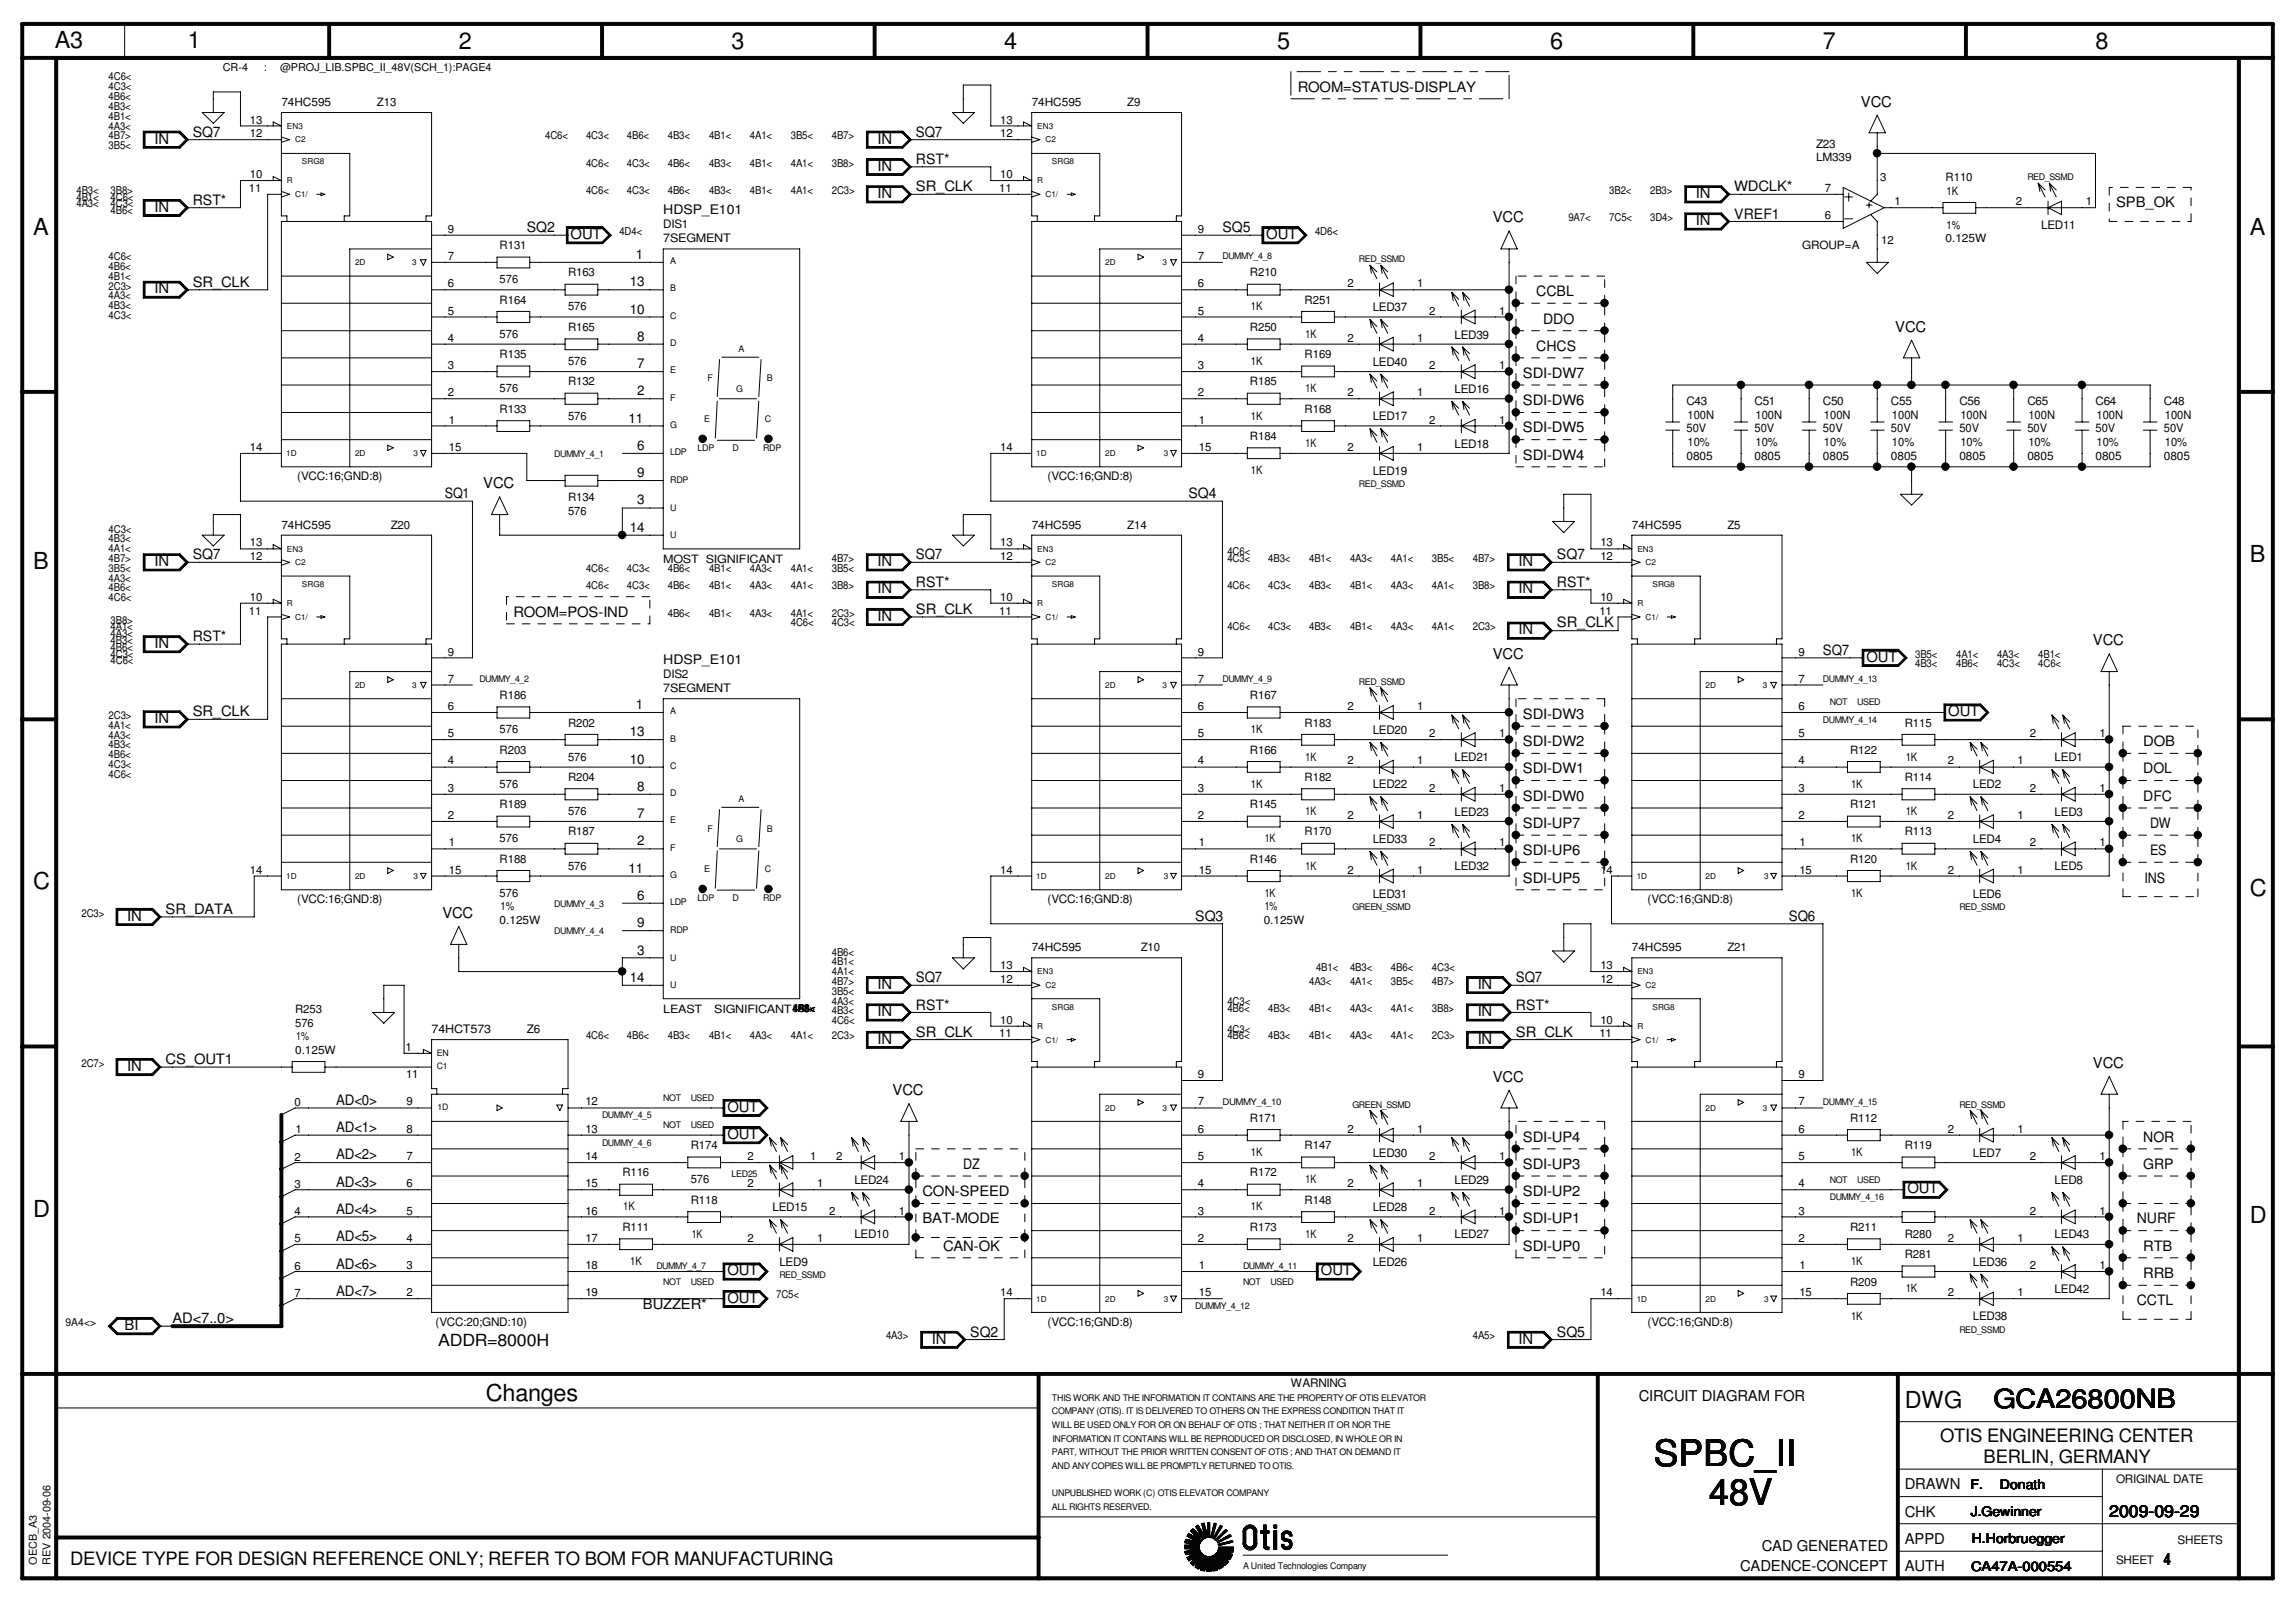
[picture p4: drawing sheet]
<svg xmlns="http://www.w3.org/2000/svg" width="297mm" height="210mm" viewBox="0 0 297 210" stroke-linecap="round" stroke-linejoin="round" font-family="sans-serif">
<defs><g id="words">
<g font-size="4.7" fill="#040503">
<text x="213.9" y="189.7">SPBC_II</text>
<text x="221.1" y="194.8">48V</text>
</g>
<text font-size="3.4" fill="#040503" x="257.9" y="182.2">GCA26800NB</text>
<g font-size="3" fill="#040503">
<text x="7.1" y="6.2">A3</text>
<text x="24.3" y="6.2">1</text>
<text x="59.3" y="6.4">2</text>
<text x="94.7" y="6.4">3</text>
<text x="129.9" y="6.4">4</text>
<text x="165.2" y="6.4">5</text>
<text x="200.5" y="6.4">6</text>
<text x="235.8" y="6.4">7</text>
<text x="271.1" y="6.4">8</text>
<text x="4.3" y="30.4">A</text>
<text x="291.1" y="30.4">A</text>
<text x="4.3" y="73.6">B</text>
<text x="291.1" y="72.7">B</text>
<text x="4.3" y="115.1">C</text>
<text x="291.1" y="116">C</text>
<text x="4.3" y="157.4">D</text>
<text x="291.1" y="158.3">D</text>
<text x="62.9" y="181.3">Changes</text>
<text x="246.4" y="182.2">DWG</text>
</g>
<g font-size="2.4" fill="#040503">
<text x="251" y="186.6">OTIS ENGINEERING CENTER</text>
<text x="256.6" y="189.3">BERLIN, GERMANY</text>
<text x="9.1" y="202.5">DEVICE TYPE FOR DESIGN REFERENCE ONLY; REFER TO BOM FOR MANUFACTURING</text>
</g>
<g font-size="2.2" fill="#040503">
<text x="56.7" y="174.2">ADDR=8000H</text>
<text x="272.9" y="196.3">2009-09-29</text>
<text x="279.9" y="202.5">4</text>
</g>
<g font-size="1.9" fill="#040503">
<text x="167.9" y="11.9">ROOM=STATUS-DISPLAY</text>
<text x="24.9" y="17.7">SQ7</text>
<text x="118.5" y="17.7">SQ7</text>
<text x="240.7" y="13.8">VCC</text>
<text x="20" y="18.6">IN</text>
<text x="113.5" y="18.6">IN</text>
<text x="113.5" y="22.1">IN</text>
<text x="118.5" y="21.2">RST*</text>
<text x="20" y="27.4">IN</text>
<text x="24.9" y="26.5">RST*</text>
<text x="113.5" y="25.6">IN</text>
<text x="118.5" y="24.7">SR_CLK</text>
<text x="193.1" y="28.8">VCC</text>
<text x="219.4" y="29.2">IN</text>
<text x="219.4" y="25.6">IN</text>
<text x="224.4" y="24.7">WDCLK*</text>
<text x="224.4" y="28.3">VREF1</text>
<text x="273.8" y="26.8">SPB_OK</text>
<text x="68.2" y="30">SQ2</text>
<text x="73.8" y="30.9">OUT</text>
<text x="158.2" y="30">SQ5</text>
<text x="163.8" y="30.9">OUT</text>
<text x="20" y="38">IN</text>
<text x="24.9" y="37.1">SR_CLK</text>
<text x="198.8" y="38.3">CCBL</text>
<text x="199.6" y="41.9">DDO</text>
<text x="198.8" y="45.4">CHCS</text>
<text x="245.2" y="42.9">VCC</text>
<text x="197" y="48.9">SDI-DW7</text>
<text x="197" y="52.5">SDI-DW6</text>
<text x="197" y="56">SDI-DW5</text>
<text x="197" y="59.5">SDI-DW4</text>
<text x="57.6" y="64.4">SQ1</text>
<text x="62.5" y="63.2">VCC</text>
<text x="153.8" y="64.4">SQ4</text>
<text x="20" y="73.3">IN</text>
<text x="24.9" y="72.4">SQ7</text>
<text x="113.5" y="76.8">IN</text>
<text x="113.5" y="73.3">IN</text>
<text x="118.5" y="72.4">SQ7</text>
<text x="118.5" y="75.9">RST*</text>
<text x="196.5" y="73.3">IN</text>
<text x="196.5" y="76.8">IN</text>
<text x="201.4" y="72.4">SQ7</text>
<text x="201.4" y="75.9">RST*</text>
<text x="20" y="83.9">IN</text>
<text x="24.9" y="83">RST*</text>
<text x="66.4" y="79.8">ROOM=POS-IND</text>
<text x="113.5" y="80.3">IN</text>
<text x="118.5" y="79.5">SR_CLK</text>
<text x="196.5" y="82.1">IN</text>
<text x="201.4" y="81.2">SR_CLK</text>
<text x="270.8" y="83.5">VCC</text>
<text x="193.1" y="85.3">VCC</text>
<text x="235.8" y="84.8">SQ7</text>
<text x="241.5" y="85.6">OUT</text>
<text x="20" y="93.6">IN</text>
<text x="24.9" y="92.7">SR_CLK</text>
<text x="197" y="93">SDI-DW3</text>
<text x="252" y="92.7">OUT</text>
<text x="197" y="100.1">SDI-DW1</text>
<text x="197" y="96.6">SDI-DW2</text>
<text x="277.3" y="96.6">DOB</text>
<text x="277.3" y="100.1">DOL</text>
<text x="197" y="103.6">SDI-DW0</text>
<text x="197" y="107.1">SDI-UP7</text>
<text x="277.3" y="103.6">DFC</text>
<text x="278.2" y="107.1">DW</text>
<text x="197" y="110.7">SDI-UP6</text>
<text x="278.2" y="110.7">ES</text>
<text x="16.5" y="119.2">IN</text>
<text x="21.4" y="118.3">SR_DATA</text>
<text x="57.2" y="118.8">VCC</text>
<text x="154.6" y="119.2">SQ3</text>
<text x="197" y="114.2">SDI-UP5</text>
<text x="231.4" y="119.2">SQ6</text>
<text x="277.4" y="114.2">INS</text>
<text x="113.5" y="131.5">IN</text>
<text x="113.5" y="128">IN</text>
<text x="118.5" y="130.6">RST*</text>
<text x="118.5" y="127.1">SQ7</text>
<text x="191.2" y="131.5">IN</text>
<text x="191.2" y="128">IN</text>
<text x="196.1" y="130.6">RST*</text>
<text x="196.1" y="127.1">SQ7</text>
<text x="21.4" y="137.7">CS_OUT1</text>
<text x="113.5" y="135">IN</text>
<text x="118.5" y="134.2">SR_CLK</text>
<text x="191.2" y="135">IN</text>
<text x="196.1" y="134.2">SR_CLK</text>
<text x="16.5" y="138.6">IN</text>
<text x="43.5" y="143">AD&lt;0&gt;</text>
<text x="94.1" y="143.8">OUT</text>
<text x="115.5" y="141.7">VCC</text>
<text x="193.1" y="140">VCC</text>
<text x="270.8" y="138.2">VCC</text>
<text x="43.5" y="146.5">AD&lt;1&gt;</text>
<text x="94.1" y="147.4">OUT</text>
<text x="197" y="147.7">SDI-UP4</text>
<text x="277.3" y="147.7">NOR</text>
<text x="43.5" y="153.6">AD&lt;3&gt;</text>
<text x="43.5" y="150">AD&lt;2&gt;</text>
<text x="119.3" y="154.8">CON-SPEED</text>
<text x="124.6" y="151.3">DZ</text>
<text x="197" y="154.8">SDI-UP2</text>
<text x="197" y="151.3">SDI-UP3</text>
<text x="246.8" y="154.4">OUT</text>
<text x="277.3" y="151.3">GRP</text>
<text x="43.5" y="157.1">AD&lt;4&gt;</text>
<text x="43.5" y="160.6">AD&lt;5&gt;</text>
<text x="119.3" y="158.3">BAT-MODE</text>
<text x="122" y="161.9">CAN-OK</text>
<text x="197" y="161.9">SDI-UP0</text>
<text x="197" y="158.3">SDI-UP1</text>
<text x="276.4" y="158.3">NURF</text>
<text x="277.3" y="161.9">RTB</text>
<text x="43.5" y="164.2">AD&lt;6&gt;</text>
<text x="43.5" y="167.7">AD&lt;7&gt;</text>
<text x="94.1" y="165.1">OUT</text>
<text x="170.9" y="165.1">OUT</text>
<text x="277.3" y="165.4">RRB</text>
<text x="16.1" y="172.1">BI</text>
<text x="22.3" y="171.2">AD&lt;7..0&gt;</text>
<text x="83.2" y="169.5">BUZZER*</text>
<text x="94.1" y="168.6">OUT</text>
<text x="120.6" y="173.9">IN</text>
<text x="125.5" y="173">SQ2</text>
<text x="196.5" y="173.9">IN</text>
<text x="201.4" y="173">SQ5</text>
<text x="276.4" y="168.9">CCTL</text>
<text x="212" y="181.3">CIRCUIT DIAGRAM FOR</text>
<text x="246.4" y="196.3">CHK</text>
<text x="246.4" y="192.7">DRAWN</text>
<text x="225.1" y="203.3">CADENCE-CONCEPT</text>
<text x="227.9" y="200.7">CAD GENERATED</text>
<text x="246.4" y="203.3">AUTH</text>
<text x="246.4" y="199.8">APPD</text>
</g>
<g font-size="1.7" fill="#040503">
<text x="85.8" y="27.7">HDSP_E101</text>
<text x="82.3" y="33.5">1</text>
<text x="81.5" y="37">13</text>
<text x="81.5" y="40.6">10</text>
<text x="82.4" y="44.1">8</text>
<text x="82.4" y="47.6">7</text>
<text x="82.4" y="51.2">2</text>
<text x="81.3" y="54.7">11</text>
<text x="82.4" y="58.2">6</text>
<text x="82.4" y="61.8">9</text>
<text x="82.4" y="65.3">3</text>
<text x="81.5" y="68.8">14</text>
<text x="85.8" y="86">HDSP_E101</text>
<text x="81.5" y="95.3">13</text>
<text x="82.3" y="91.8">1</text>
<text x="81.5" y="98.8">10</text>
<text x="82.4" y="102.4">8</text>
<text x="82.4" y="105.9">7</text>
<text x="81.3" y="112.9">11</text>
<text x="82.4" y="109.4">2</text>
<text x="82.4" y="116.5">6</text>
<text x="82.4" y="120">9</text>
<text x="82.4" y="123.5">3</text>
<text x="81.5" y="127">14</text>
<text x="254.9" y="192.7">F.</text>
<text x="255" y="196.2">J.Gewinner</text>
<text x="258.7" y="192.7">Donath</text>
<text x="255" y="203.3">CA47A-000554</text>
<text x="255.1" y="199.7">H.Horbruegger</text>
</g>
<g font-size="1.5" fill="#040503">
<text x="32.3" y="16">13</text>
<text x="32.3" y="17.8">12</text>
<text x="36.4" y="13.7">74HC595</text>
<text x="48.8" y="13.7">Z13</text>
<text x="129.4" y="16">13</text>
<text x="129.4" y="17.8">12</text>
<text x="133.5" y="13.7">74HC595</text>
<text x="145.8" y="13.7">Z9</text>
<text x="32.3" y="23.1">10</text>
<text x="129.4" y="23.1">10</text>
<text x="234.9" y="20.8">LM339</text>
<text x="234.9" y="19.1">Z23</text>
<text x="243.2" y="23.4">3</text>
<text x="251.7" y="23.4">R110</text>
<text x="32.2" y="24.8">11</text>
<text x="85.8" y="29.5">DIS1</text>
<text x="129.3" y="24.8">11</text>
<text x="236.1" y="28.4">6</text>
<text x="236.1" y="24.8">7</text>
<text x="245.1" y="26.6">1</text>
<text x="251.8" y="29.6">1%</text>
<text x="251.8" y="25.2">1K</text>
<text x="260.8" y="26.6">2</text>
<text x="264.1" y="29.7">LED11</text>
<text x="269.8" y="26.6">1</text>
<text x="58" y="30.1">9</text>
<text x="58" y="33.7">7</text>
<text x="64.6" y="32.3">R131</text>
<text x="73.5" y="35.8">R163</text>
<text x="85.8" y="31.3">7SEGMENT</text>
<text x="155" y="33.7">7</text>
<text x="155" y="30.1">9</text>
<text x="161.7" y="35.8">R210</text>
<text x="233.2" y="32.3">GROUP=A</text>
<text x="243.4" y="31.5">12</text>
<text x="251.7" y="31.4">0.125W</text>
<text x="58" y="37.2">6</text>
<text x="58" y="40.7">5</text>
<text x="64.6" y="36.7">576</text>
<text x="64.6" y="39.3">R164</text>
<text x="73.5" y="40.2">576</text>
<text x="155" y="40.7">5</text>
<text x="155" y="37.2">6</text>
<text x="161.8" y="40.2">1K</text>
<text x="168.8" y="39.3">R251</text>
<text x="174.3" y="37.2">2</text>
<text x="177.6" y="40.3">LED37</text>
<text x="183.3" y="37.2">1</text>
<text x="184.9" y="40.7">2</text>
<text x="194" y="40.7">1</text>
<text x="58" y="44.2">4</text>
<text x="58" y="47.8">3</text>
<text x="64.6" y="43.7">576</text>
<text x="64.6" y="46.4">R135</text>
<text x="73.5" y="47.2">576</text>
<text x="73.5" y="42.8">R165</text>
<text x="155" y="47.8">3</text>
<text x="155" y="44.2">4</text>
<text x="161.7" y="42.8">R250</text>
<text x="161.8" y="47.2">1K</text>
<text x="168.8" y="46.4">R169</text>
<text x="168.9" y="43.7">1K</text>
<text x="174.3" y="44.2">2</text>
<text x="177.6" y="47.3">LED40</text>
<text x="183.3" y="44.2">1</text>
<text x="184.9" y="47.8">2</text>
<text x="188.2" y="43.8">LED39</text>
<text x="194" y="47.8">1</text>
<text x="58" y="51.3">2</text>
<text x="64.6" y="50.8">576</text>
<text x="64.6" y="53.4">R133</text>
<text x="73.5" y="49.9">R132</text>
<text x="155" y="51.3">2</text>
<text x="161.7" y="49.9">R185</text>
<text x="168.8" y="53.4">R168</text>
<text x="168.9" y="50.8">1K</text>
<text x="174.3" y="51.3">2</text>
<text x="183.3" y="51.3">1</text>
<text x="188.2" y="50.8">LED16</text>
<text x="218.2" y="52.5">C43</text>
<text x="227" y="52.5">C51</text>
<text x="235.8" y="52.5">C50</text>
<text x="244.6" y="52.5">C55</text>
<text x="253.5" y="52.5">C56</text>
<text x="262.3" y="52.5">C65</text>
<text x="271.1" y="52.5">C64</text>
<text x="279.9" y="52.5">C48</text>
<text x="32.3" y="58.3">14</text>
<text x="58.1" y="54.8">1</text>
<text x="58.1" y="58.3">15</text>
<text x="73.5" y="54.3">576</text>
<text x="129.4" y="58.3">14</text>
<text x="155.1" y="58.3">15</text>
<text x="155.1" y="54.8">1</text>
<text x="161.7" y="56.9">R184</text>
<text x="161.8" y="54.3">1K</text>
<text x="168.9" y="57.8">1K</text>
<text x="174.3" y="58.3">2</text>
<text x="177.6" y="54.4">LED17</text>
<text x="183.3" y="58.3">1</text>
<text x="184.9" y="54.8">2</text>
<text x="188.2" y="57.9">LED18</text>
<text x="194" y="54.8">1</text>
<text x="218.2" y="59.5">0805</text>
<text x="218.2" y="56">50V</text>
<text x="218.3" y="57.7">10%</text>
<text x="218.3" y="54.2">100N</text>
<text x="227" y="59.5">0805</text>
<text x="227" y="56">50V</text>
<text x="227.1" y="57.7">10%</text>
<text x="227.1" y="54.2">100N</text>
<text x="235.8" y="56">50V</text>
<text x="235.8" y="59.5">0805</text>
<text x="236" y="54.2">100N</text>
<text x="236" y="57.7">10%</text>
<text x="244.6" y="59.5">0805</text>
<text x="244.6" y="56">50V</text>
<text x="244.8" y="57.7">10%</text>
<text x="244.8" y="54.2">100N</text>
<text x="253.5" y="59.5">0805</text>
<text x="253.5" y="56">50V</text>
<text x="253.6" y="54.2">100N</text>
<text x="253.6" y="57.7">10%</text>
<text x="262.3" y="59.5">0805</text>
<text x="262.3" y="56">50V</text>
<text x="262.4" y="57.7">10%</text>
<text x="262.4" y="54.2">100N</text>
<text x="271.1" y="59.5">0805</text>
<text x="271.1" y="56">50V</text>
<text x="271.2" y="54.2">100N</text>
<text x="271.2" y="57.7">10%</text>
<text x="279.9" y="59.5">0805</text>
<text x="279.9" y="56">50V</text>
<text x="280.1" y="54.2">100N</text>
<text x="280.1" y="57.7">10%</text>
<text x="38.4" y="62.1">(VCC:16;GND:8)</text>
<text x="73.5" y="64.9">R134</text>
<text x="135.5" y="62.1">(VCC:16;GND:8)</text>
<text x="161.8" y="61.3">1K</text>
<text x="177.6" y="61.5">LED19</text>
<text x="32.3" y="70.7">13</text>
<text x="36.4" y="68.4">74HC595</text>
<text x="50.5" y="68.4">Z20</text>
<text x="73.5" y="66.6">576</text>
<text x="129.4" y="70.7">13</text>
<text x="133.5" y="68.4">74HC595</text>
<text x="145.8" y="68.4">Z14</text>
<text x="207" y="70.7">13</text>
<text x="211.1" y="68.4">74HC595</text>
<text x="223.5" y="68.4">Z5</text>
<text x="32.3" y="77.8">10</text>
<text x="32.3" y="72.5">12</text>
<text x="85.8" y="72.8">MOST SIGNIFICANT</text>
<text x="129.4" y="77.8">10</text>
<text x="129.4" y="72.5">12</text>
<text x="207" y="77.8">10</text>
<text x="207" y="72.5">12</text>
<text x="32.2" y="79.5">11</text>
<text x="129.3" y="79.5">11</text>
<text x="206.9" y="79.5">11</text>
<text x="58" y="88.3">7</text>
<text x="58" y="84.8">9</text>
<text x="85.8" y="89.5">7SEGMENT</text>
<text x="85.8" y="87.8">DIS2</text>
<text x="155" y="88.3">7</text>
<text x="155" y="84.8">9</text>
<text x="232.7" y="88.3">7</text>
<text x="232.7" y="84.8">9</text>
<text x="58" y="95.4">5</text>
<text x="58" y="91.9">6</text>
<text x="64.6" y="94.9">576</text>
<text x="64.6" y="90.5">R186</text>
<text x="73.5" y="94">R202</text>
<text x="155" y="95.4">5</text>
<text x="155" y="91.9">6</text>
<text x="161.7" y="90.5">R167</text>
<text x="161.8" y="94.9">1K</text>
<text x="168.8" y="94">R183</text>
<text x="174.3" y="91.9">2</text>
<text x="177.6" y="95">LED20</text>
<text x="183.3" y="91.9">1</text>
<text x="184.9" y="95.4">2</text>
<text x="194" y="95.4">1</text>
<text x="232.7" y="95.4">5</text>
<text x="232.7" y="91.9">6</text>
<text x="246.4" y="94">R115</text>
<text x="262.6" y="95.4">2</text>
<text x="271.6" y="95.4">1</text>
<text x="58" y="98.9">4</text>
<text x="64.6" y="101.9">576</text>
<text x="64.6" y="97.5">R203</text>
<text x="73.5" y="98.4">576</text>
<text x="73.5" y="101">R204</text>
<text x="155" y="98.9">4</text>
<text x="161.7" y="97.5">R166</text>
<text x="161.8" y="101.9">1K</text>
<text x="168.8" y="101">R182</text>
<text x="168.9" y="98.4">1K</text>
<text x="174.3" y="98.9">2</text>
<text x="183.3" y="98.9">1</text>
<text x="188.2" y="98.5">LED21</text>
<text x="232.7" y="98.9">4</text>
<text x="239.3" y="97.5">R122</text>
<text x="239.5" y="101.9">1K</text>
<text x="246.4" y="101">R114</text>
<text x="246.5" y="98.4">1K</text>
<text x="252" y="98.9">2</text>
<text x="261" y="98.9">1</text>
<text x="265.8" y="98.5">LED1</text>
<text x="58" y="106">2</text>
<text x="58" y="102.5">3</text>
<text x="64.6" y="104.6">R189</text>
<text x="73.5" y="105.5">576</text>
<text x="155" y="106">2</text>
<text x="155" y="102.5">3</text>
<text x="161.7" y="104.6">R145</text>
<text x="168.9" y="105.5">1K</text>
<text x="174.3" y="106">2</text>
<text x="177.6" y="102">LED22</text>
<text x="183.3" y="106">1</text>
<text x="184.9" y="102.5">2</text>
<text x="188.2" y="105.6">LED23</text>
<text x="194" y="102.5">1</text>
<text x="232.7" y="106">2</text>
<text x="232.7" y="102.5">3</text>
<text x="239.3" y="104.6">R121</text>
<text x="246.5" y="105.5">1K</text>
<text x="252" y="106">2</text>
<text x="255.2" y="102">LED2</text>
<text x="261" y="106">1</text>
<text x="262.6" y="102.5">2</text>
<text x="265.8" y="105.6">LED3</text>
<text x="271.6" y="102.5">1</text>
<text x="32.3" y="113.1">14</text>
<text x="58.1" y="113.1">15</text>
<text x="58.1" y="109.5">1</text>
<text x="64.6" y="109">576</text>
<text x="64.6" y="111.6">R188</text>
<text x="73.5" y="112.5">576</text>
<text x="73.5" y="108.1">R187</text>
<text x="129.4" y="113.1">14</text>
<text x="155.1" y="113.1">15</text>
<text x="155.1" y="109.5">1</text>
<text x="161.7" y="111.6">R146</text>
<text x="163.6" y="109">1K</text>
<text x="168.8" y="108.1">R170</text>
<text x="168.9" y="112.5">1K</text>
<text x="174.3" y="113.1">2</text>
<text x="177.6" y="109.1">LED33</text>
<text x="183.3" y="113.1">1</text>
<text x="184.9" y="109.5">2</text>
<text x="188.2" y="112.6">LED32</text>
<text x="194" y="109.5">1</text>
<text x="207" y="113.1">14</text>
<text x="232.8" y="113.1">15</text>
<text x="232.8" y="109.5">1</text>
<text x="239.3" y="111.6">R120</text>
<text x="239.5" y="109">1K</text>
<text x="246.4" y="108.1">R113</text>
<text x="246.5" y="112.5">1K</text>
<text x="252" y="113.1">2</text>
<text x="255.2" y="109.1">LED4</text>
<text x="261" y="113.1">1</text>
<text x="262.6" y="109.5">2</text>
<text x="265.8" y="112.6">LED5</text>
<text x="271.6" y="109.5">1</text>
<text x="38.4" y="116.8">(VCC:16;GND:8)</text>
<text x="64.6" y="116.1">576</text>
<text x="64.6" y="119.6">0.125W</text>
<text x="64.8" y="117.8">1%</text>
<text x="135.5" y="116.8">(VCC:16;GND:8)</text>
<text x="163.5" y="119.6">0.125W</text>
<text x="163.6" y="117.8">1%</text>
<text x="163.6" y="116.1">1K</text>
<text x="177.6" y="116.2">LED31</text>
<text x="213.1" y="116.8">(VCC:16;GND:8)</text>
<text x="239.5" y="116.1">1K</text>
<text x="255.2" y="116.2">LED6</text>
<text x="129.4" y="125.4">13</text>
<text x="133.5" y="123.1">74HC595</text>
<text x="147.6" y="123.1">Z10</text>
<text x="207" y="125.4">13</text>
<text x="211.1" y="123.1">74HC595</text>
<text x="223.5" y="123.1">Z21</text>
<text x="38.2" y="131.1">R253</text>
<text x="85.8" y="131.1">LEAST</text>
<text x="92.4" y="131.1">SIGNIFICANT4C6&lt;</text>
<text x="129.4" y="127.2">12</text>
<text x="207" y="127.2">12</text>
<text x="38.2" y="132.8">576</text>
<text x="38.2" y="136.4">0.125W</text>
<text x="38.3" y="134.6">1%</text>
<text x="52.4" y="136">1</text>
<text x="55.8" y="133.6">74HCT573</text>
<text x="68.2" y="133.6">Z6</text>
<text x="129.3" y="134.2">11</text>
<text x="129.4" y="132.5">10</text>
<text x="206.9" y="134.2">11</text>
<text x="207" y="132.5">10</text>
<text x="38.1" y="143.1">0</text>
<text x="52.5" y="139.5">11</text>
<text x="52.6" y="143">9</text>
<text x="75.7" y="143">12</text>
<text x="155" y="143">7</text>
<text x="155" y="139.5">9</text>
<text x="232.7" y="143">7</text>
<text x="232.7" y="139.5">9</text>
<text x="38.2" y="146.6">1</text>
<text x="52.6" y="146.6">8</text>
<text x="75.7" y="146.6">13</text>
<text x="89.4" y="148.7">R174</text>
<text x="155" y="146.6">6</text>
<text x="161.7" y="145.2">R171</text>
<text x="161.8" y="149.6">1K</text>
<text x="168.8" y="148.7">R147</text>
<text x="174.3" y="146.6">2</text>
<text x="177.6" y="149.7">LED30</text>
<text x="183.3" y="146.6">1</text>
<text x="232.7" y="146.6">6</text>
<text x="239.3" y="145.2">R112</text>
<text x="239.5" y="149.6">1K</text>
<text x="246.4" y="148.7">R119</text>
<text x="252" y="146.6">2</text>
<text x="255.2" y="149.7">LED7</text>
<text x="261" y="146.6">1</text>
<text x="38.1" y="150.2">2</text>
<text x="38.1" y="153.7">3</text>
<text x="52.6" y="153.7">6</text>
<text x="52.6" y="150.1">7</text>
<text x="75.7" y="153.7">15</text>
<text x="75.7" y="150.1">14</text>
<text x="80.5" y="152.2">R116</text>
<text x="89.4" y="153.1">576</text>
<text x="89.4" y="155.8">R118</text>
<text x="96.7" y="150.1">2</text>
<text x="96.7" y="153.7">2</text>
<text x="104.8" y="150.1">1</text>
<text x="105.7" y="153.7">1</text>
<text x="108.2" y="150.1">2</text>
<text x="110.5" y="153.2">LED24</text>
<text x="116.3" y="150.1">1</text>
<text x="155" y="153.7">4</text>
<text x="155" y="150.1">5</text>
<text x="161.7" y="152.2">R172</text>
<text x="168.8" y="155.8">R148</text>
<text x="168.9" y="153.1">1K</text>
<text x="174.3" y="153.7">2</text>
<text x="183.3" y="153.7">1</text>
<text x="184.9" y="150.1">2</text>
<text x="188.2" y="153.2">LED29</text>
<text x="194" y="150.1">1</text>
<text x="232.7" y="153.7">4</text>
<text x="232.7" y="150.1">5</text>
<text x="262.6" y="150.1">2</text>
<text x="265.8" y="153.2">LED8</text>
<text x="271.6" y="150.1">1</text>
<text x="38.1" y="160.8">5</text>
<text x="38.1" y="157.3">4</text>
<text x="52.6" y="160.7">4</text>
<text x="52.6" y="157.2">5</text>
<text x="75.7" y="160.7">17</text>
<text x="75.7" y="157.2">16</text>
<text x="80.5" y="159.3">R111</text>
<text x="80.6" y="156.6">1K</text>
<text x="89.5" y="160.2">1K</text>
<text x="96.7" y="160.7">2</text>
<text x="99.9" y="156.8">LED15</text>
<text x="105.7" y="160.7">1</text>
<text x="107.3" y="157.2">2</text>
<text x="110.5" y="160.3">LED10</text>
<text x="116.3" y="157.2">1</text>
<text x="155" y="160.7">2</text>
<text x="155" y="157.2">3</text>
<text x="161.7" y="159.3">R173</text>
<text x="161.8" y="156.6">1K</text>
<text x="168.9" y="160.2">1K</text>
<text x="174.3" y="160.7">2</text>
<text x="177.6" y="156.8">LED28</text>
<text x="183.3" y="160.7">1</text>
<text x="184.9" y="157.2">2</text>
<text x="188.2" y="160.3">LED27</text>
<text x="194" y="157.2">1</text>
<text x="232.7" y="160.7">2</text>
<text x="232.7" y="157.2">3</text>
<text x="239.3" y="159.3">R211</text>
<text x="246.4" y="160.2">R280</text>
<text x="252" y="160.7">2</text>
<text x="261" y="160.7">1</text>
<text x="262.6" y="157.2">2</text>
<text x="265.8" y="160.3">LED43</text>
<text x="271.6" y="157.2">1</text>
<text x="38.1" y="167.9">7</text>
<text x="38.1" y="164.3">6</text>
<text x="52.6" y="167.8">2</text>
<text x="52.6" y="164.3">3</text>
<text x="75.7" y="167.8">19</text>
<text x="75.7" y="164.3">18</text>
<text x="81.5" y="163.7">1K</text>
<text x="100.8" y="163.8">LED9</text>
<text x="129.4" y="167.8">14</text>
<text x="155.1" y="167.8">15</text>
<text x="155.1" y="164.3">1</text>
<text x="177.6" y="163.8">LED26</text>
<text x="207" y="167.8">14</text>
<text x="232.8" y="167.8">15</text>
<text x="232.8" y="164.3">1</text>
<text x="239.3" y="166.4">R209</text>
<text x="239.5" y="163.7">1K</text>
<text x="246.4" y="162.8">R281</text>
<text x="246.5" y="167.3">1K</text>
<text x="252" y="167.8">2</text>
<text x="255.2" y="163.8">LED36</text>
<text x="261" y="167.8">1</text>
<text x="262.6" y="164.3">2</text>
<text x="265.8" y="167.3">LED42</text>
<text x="271.6" y="164.3">1</text>
<text x="56.3" y="171.6">(VCC:20;GND:10)</text>
<text x="135.5" y="171.6">(VCC:16;GND:8)</text>
<text x="213.1" y="171.6">(VCC:16;GND:8)</text>
<text x="239.5" y="170.8">1K</text>
<text x="255.2" y="170.9">LED38</text>
<text x="167" y="179.5">WARNING</text>
<text x="273.8" y="191.9">ORIGINAL DATE</text>
<text x="273.8" y="202.4">SHEET</text>
<text x="281.7" y="199.8">SHEETS</text>
</g>
<g font-size="1.4" fill="#040503">
<text x="14.1" y="10.4">4C6&lt;</text>
<text x="14.1" y="11.7">4C3&lt;</text>
<text x="28.8" y="9.2">CR-4</text>
<text x="34.1" y="9.2">:</text>
<text x="36.2" y="9.2">@PROJ_LIB.SPBC_II_48V(SCH_1):PAGE4</text>
<text x="14.1" y="16.8">4A3&lt;</text>
<text x="14.1" y="13">4B6&lt;</text>
<text x="14.1" y="14.2">4B3&lt;</text>
<text x="14.1" y="15.5">4B1&lt;</text>
<text x="14.1" y="18">4B7&gt;</text>
<text x="14.1" y="19.3">3B5&lt;</text>
<text x="70.5" y="18">4C6&lt;</text>
<text x="75.8" y="18">4C3&lt;</text>
<text x="75.8" y="21.5">4C6&lt;</text>
<text x="81.1" y="21.5">4C3&lt;</text>
<text x="81.1" y="18">4B6&lt;</text>
<text x="86.4" y="21.5">4B6&lt;</text>
<text x="86.4" y="18">4B3&lt;</text>
<text x="91.7" y="21.5">4B3&lt;</text>
<text x="91.7" y="18">4B1&lt;</text>
<text x="97" y="21.5">4B1&lt;</text>
<text x="97" y="18">4A1&lt;</text>
<text x="102.3" y="21.5">4A1&lt;</text>
<text x="102.3" y="18">3B5&lt;</text>
<text x="107.6" y="21.5">3B8&gt;</text>
<text x="107.6" y="18">4B7&gt;</text>
<text x="9.9" y="25.1">4B3&lt;</text>
<text x="9.9" y="26">4B1&lt;</text>
<text x="9.9" y="26.8">4A3&lt;</text>
<text x="14.3" y="25.1">3B8&gt;</text>
<text x="14.3" y="26">4C6&lt;</text>
<text x="14.3" y="26.8">4C3&lt;</text>
<text x="14.3" y="27.7">4B6&lt;</text>
<text x="75.8" y="25.1">4C6&lt;</text>
<text x="81.1" y="25.1">4C3&lt;</text>
<text x="86.4" y="25.1">4B6&lt;</text>
<text x="91.7" y="25.1">4B3&lt;</text>
<text x="97" y="25.1">4B1&lt;</text>
<text x="102.3" y="25.1">4A1&lt;</text>
<text x="107.6" y="25.1">2C3&gt;</text>
<text x="202.9" y="28.6">9A7&lt;</text>
<text x="208.2" y="25.1">3B2&lt;</text>
<text x="208.2" y="28.6">7C5&lt;</text>
<text x="213.5" y="28.6">3D4&gt;</text>
<text x="213.5" y="25.1">2B3&gt;</text>
<text x="14.1" y="34.9">4B6&lt;</text>
<text x="14.1" y="33.7">4C6&lt;</text>
<text x="80.1" y="30.4">4D4&lt;</text>
<text x="170.1" y="30.4">4D6&lt;</text>
<text x="14.1" y="37.5">2C3&gt;</text>
<text x="14.1" y="38.7">4A3&lt;</text>
<text x="14.1" y="36.2">4B1&lt;</text>
<text x="14.1" y="40">4B3&lt;</text>
<text x="14.1" y="41.3">4C3&lt;</text>
<text x="14.1" y="71.5">4A1&lt;</text>
<text x="14.1" y="70.2">4B3&lt;</text>
<text x="14.1" y="68.9">4C3&lt;</text>
<text x="158.8" y="71.8">4C6&lt;</text>
<text x="14.1" y="72.7">4B7&gt;</text>
<text x="14.1" y="74">3B5&lt;</text>
<text x="14.1" y="75.3">4A3&lt;</text>
<text x="14.1" y="76.5">4B6&lt;</text>
<text x="14.1" y="77.8">4C6&lt;</text>
<text x="75.8" y="76.3">4C6&lt;</text>
<text x="75.8" y="74">4C6&lt;</text>
<text x="81.1" y="76.3">4C3&lt;</text>
<text x="81.1" y="74">4C3&lt;</text>
<text x="86.4" y="76.3">4B6&lt;</text>
<text x="86.4" y="74">4B6&lt;</text>
<text x="91.7" y="76.3">4B1&lt;</text>
<text x="91.7" y="74">4B1&lt;</text>
<text x="97" y="76.3">4A3&lt;</text>
<text x="97" y="74">4A3&lt;</text>
<text x="102.3" y="76.3">4A1&lt;</text>
<text x="102.3" y="74">4A1&lt;</text>
<text x="107.6" y="76.3">3B8&gt;</text>
<text x="107.6" y="74">3B5&lt;</text>
<text x="107.6" y="72.7">4B7&gt;</text>
<text x="158.8" y="72.7">4C3&lt;</text>
<text x="158.8" y="76.3">4C6&lt;</text>
<text x="164.1" y="72.7">4B3&lt;</text>
<text x="164.1" y="76.3">4C3&lt;</text>
<text x="169.4" y="72.7">4B1&lt;</text>
<text x="169.4" y="76.3">4B3&lt;</text>
<text x="174.7" y="72.7">4A3&lt;</text>
<text x="174.7" y="76.3">4B1&lt;</text>
<text x="180" y="72.7">4A1&lt;</text>
<text x="180" y="76.3">4A3&lt;</text>
<text x="185.2" y="72.7">3B5&lt;</text>
<text x="185.2" y="76.3">4A1&lt;</text>
<text x="190.5" y="76.3">3B8&gt;</text>
<text x="190.5" y="72.7">4B7&gt;</text>
<text x="14.3" y="80.7">3B8&gt;</text>
<text x="14.3" y="81.6">4A1&lt;</text>
<text x="14.3" y="82.5">4A3&lt;</text>
<text x="14.3" y="83.3">4B3&lt;</text>
<text x="86.4" y="79.8">4B6&lt;</text>
<text x="91.7" y="79.8">4B1&lt;</text>
<text x="97" y="79.8">4A3&lt;</text>
<text x="102.3" y="81.1">4C6&lt;</text>
<text x="102.3" y="79.8">4A1&lt;</text>
<text x="107.6" y="81.1">4C3&lt;</text>
<text x="107.6" y="79.8">2C3&gt;</text>
<text x="158.8" y="81.6">4C6&lt;</text>
<text x="164.1" y="81.6">4C3&lt;</text>
<text x="169.4" y="81.6">4B3&lt;</text>
<text x="174.7" y="81.6">4B1&lt;</text>
<text x="180" y="81.6">4A3&lt;</text>
<text x="185.2" y="81.6">4A1&lt;</text>
<text x="190.5" y="81.6">2C3&gt;</text>
<text x="14.3" y="84.2">4B6&lt;</text>
<text x="14.3" y="85.1">4C3&lt;</text>
<text x="14.3" y="86">4C6&lt;</text>
<text x="247.8" y="86.4">4B3&lt;</text>
<text x="247.8" y="85.1">3B5&lt;</text>
<text x="253.1" y="86.4">4B6&lt;</text>
<text x="253.1" y="85.1">4A1&lt;</text>
<text x="258.4" y="86.4">4C3&lt;</text>
<text x="258.4" y="85.1">4A3&lt;</text>
<text x="263.7" y="85.1">4B1&lt;</text>
<text x="263.7" y="86.4">4C6&lt;</text>
<text x="14.1" y="93">2C3&gt;</text>
<text x="14.1" y="94.3">4A1&lt;</text>
<text x="14.1" y="95.6">4A3&lt;</text>
<text x="14.1" y="96.9">4B3&lt;</text>
<text x="14.1" y="98.1">4B6&lt;</text>
<text x="14.1" y="99.4">4C3&lt;</text>
<text x="14.1" y="100.7">4C6&lt;</text>
<text x="10.5" y="118.6">2C3&gt;</text>
<text x="107.6" y="123.7">4B6&lt;</text>
<text x="107.6" y="124.9">4B1&lt;</text>
<text x="170.3" y="125.7">4B1&lt;</text>
<text x="174.7" y="125.7">4B3&lt;</text>
<text x="180" y="125.7">4B6&lt;</text>
<text x="185.2" y="125.7">4C3&lt;</text>
<text x="102.6" y="131">4A3</text>
<text x="102.6" y="131">3B8&gt;</text>
<text x="103.2" y="131">B1</text>
<text x="107.6" y="131.3">4B3&lt;</text>
<text x="107.6" y="130">4A3&lt;</text>
<text x="107.6" y="126.2">4A1&lt;</text>
<text x="107.6" y="128.7">3B5&lt;</text>
<text x="107.6" y="127.5">4B7&gt;</text>
<text x="158.8" y="131">4B6&lt;</text>
<text x="158.8" y="130.1">4C3&lt;</text>
<text x="164.1" y="131">4B3&lt;</text>
<text x="169.4" y="127.5">4A3&lt;</text>
<text x="169.4" y="131">4B1&lt;</text>
<text x="174.7" y="127.5">4A1&lt;</text>
<text x="174.7" y="131">4A3&lt;</text>
<text x="180" y="127.5">3B5&lt;</text>
<text x="180" y="131">4A1&lt;</text>
<text x="185.2" y="127.5">4B7&gt;</text>
<text x="185.2" y="131">3B8&gt;</text>
<text x="75.8" y="134.5">4C6&lt;</text>
<text x="81.1" y="134.5">4B6&lt;</text>
<text x="86.4" y="134.5">4B3&lt;</text>
<text x="91.7" y="134.5">4B1&lt;</text>
<text x="97" y="134.5">4A3&lt;</text>
<text x="102.3" y="134.5">4A1&lt;</text>
<text x="107.6" y="134.5">2C3&gt;</text>
<text x="107.6" y="132.5">4C6&lt;</text>
<text x="158.8" y="134.5">4B6&lt;</text>
<text x="158.8" y="133.6">4C3&lt;</text>
<text x="164.1" y="134.5">4B3&lt;</text>
<text x="169.4" y="134.5">4B1&lt;</text>
<text x="174.7" y="134.5">4A3&lt;</text>
<text x="180" y="134.5">4A1&lt;</text>
<text x="185.2" y="134.5">2C3&gt;</text>
<text x="10.5" y="138">2C7&gt;</text>
<text x="8.5" y="171.6">9A4&lt;&gt;</text>
<text x="100.4" y="168">7C5&lt;</text>
<text x="114.6" y="173.3">4A3&gt;</text>
<text x="190.5" y="173.3">4A5&gt;</text>
<text x="4.8" y="202.5" transform="rotate(-90 4.8 202.5)">OECB_A3</text>
<text x="6.5" y="202.5" transform="rotate(-90 6.5 202.5)">REV 2004-09-06</text>
</g>
<g font-size="1.2" fill="#040503">
<text x="262.3" y="23.3">RED_SSMD</text>
<text x="86.7" y="34.2">A</text>
<text x="158.2" y="33.6">DUMMY_4_8</text>
<text x="175.8" y="33.9">RED_SSMD</text>
<text x="86.7" y="37.7">B</text>
<text x="86.7" y="41.3">C</text>
<text x="86.7" y="44.8">D</text>
<text x="95.5" y="45.5">A</text>
<text x="86.7" y="48.3">E</text>
<text x="86.7" y="51.9">F</text>
<text x="91.5" y="49.4">F</text>
<text x="95.2" y="50.7">G</text>
<text x="99.2" y="49.4">B</text>
<text x="71.7" y="59.1">DUMMY_4_1</text>
<text x="86.7" y="58.9">LDP</text>
<text x="86.7" y="55.4">G</text>
<text x="90.3" y="58.3">LDP</text>
<text x="91.1" y="54.7">E</text>
<text x="94.8" y="58.3">D</text>
<text x="98.7" y="58.3">RDP</text>
<text x="98.9" y="54.7">C</text>
<text x="86.7" y="62.4">RDP</text>
<text x="175.8" y="63">RED_SSMD</text>
<text x="86.7" y="66.1">U</text>
<text x="86.7" y="69.6">U</text>
<text x="62" y="88.3">DUMMY_4_2</text>
<text x="158.2" y="88.3">DUMMY_4_9</text>
<text x="175.8" y="88.6">RED_SSMD</text>
<text x="235.8" y="88.3">DUMMY_4_13</text>
<text x="86.7" y="92.5">A</text>
<text x="86.7" y="96">B</text>
<text x="235.8" y="93.6">DUMMY_4_14</text>
<text x="236.7" y="91.3">NOT</text>
<text x="240.3" y="91.3">USED</text>
<text x="86.7" y="99.5">C</text>
<text x="86.7" y="103">D</text>
<text x="86.7" y="106.6">E</text>
<text x="91.5" y="107.6">F</text>
<text x="95.5" y="103.8">A</text>
<text x="99.2" y="107.6">B</text>
<text x="86.7" y="110.1">F</text>
<text x="86.7" y="113.6">G</text>
<text x="91.1" y="112.9">E</text>
<text x="95.2" y="108.9">G</text>
<text x="98.9" y="112.9">C</text>
<text x="71.7" y="117.4">DUMMY_4_3</text>
<text x="86.7" y="117.1">LDP</text>
<text x="90.3" y="116.6">LDP</text>
<text x="94.8" y="116.6">D</text>
<text x="98.7" y="116.6">RDP</text>
<text x="175" y="117.7">GREEN_SSMD</text>
<text x="253.5" y="117.7">RED_SSMD</text>
<text x="71.7" y="120.9">DUMMY_4_4</text>
<text x="86.7" y="120.7">RDP</text>
<text x="86.7" y="124.3">U</text>
<text x="86.7" y="127.9">U</text>
<text x="85.8" y="142.5">NOT</text>
<text x="89.4" y="142.5">USED</text>
<text x="158.2" y="143">DUMMY_4_10</text>
<text x="175" y="143.3">GREEN_SSMD</text>
<text x="235.8" y="143">DUMMY_4_15</text>
<text x="253.5" y="143.3">RED_SSMD</text>
<text x="77.9" y="148.3">DUMMY_4_6</text>
<text x="77.9" y="144.7">DUMMY_4_5</text>
<text x="85.8" y="146">NOT</text>
<text x="89.4" y="146">USED</text>
<text x="94.7" y="152.3">LED25</text>
<text x="236.7" y="153">NOT</text>
<text x="236.7" y="155.3">DUMMY_4_16</text>
<text x="240.3" y="153">USED</text>
<text x="84.9" y="164.2">DUMMY_4_7</text>
<text x="85.8" y="166.3">NOT</text>
<text x="89.4" y="166.3">USED</text>
<text x="100.8" y="165.4">RED_SSMD</text>
<text x="160.8" y="166.3">NOT</text>
<text x="160.8" y="164.2">DUMMY_4_11</text>
<text x="164.4" y="166.3">USED</text>
<text x="154.6" y="169.5">DUMMY_4_12</text>
<text x="253.5" y="172.5">RED_SSMD</text>
<text x="136.1" y="183">COMPANY (OTIS). IT IS DELIVERED TO OTHERS ON THE EXPRESS CONDITION THAT IT</text>
<text x="136.1" y="184.8">WILL BE USED ONLY FOR OR ON BEHALF OF OTIS ; THAT NEITHER IT OR NOR THE</text>
<text x="136.1" y="181.3">THIS WORK AND THE INFORMATION IT CONTAINS ARE THE PROPERTY OF OTIS ELEVATOR</text>
<text x="136.1" y="190.1">AND ANY COPIES WILL BE PROMPTLY RETURNED TO OTIS.</text>
<text x="136.1" y="188.3">PART, WITHOUT THE PRIOR WRITTEN CONSENT OF OTIS ; AND THAT ON DEMAND IT</text>
<text x="136.2" y="186.6">INFORMATION IT CONTAINS WILL BE REPRODUCED OR DISCLOSED, IN WHOLE OR IN</text>
<text x="136.1" y="193.6">UNPUBLISHED WORK (C) OTIS ELEVATOR COMPANY</text>
<text x="136.1" y="195.4">ALL RIGHTS RESERVED.</text>
<text x="160.8" y="203">A United Technologies Company</text>
</g>
<g font-size="1.1" fill="#040503">
<text x="37.1" y="16.7">EN3</text>
<text x="134.2" y="16.7">EN3</text>
<text x="37.1" y="23.7">R</text>
<text x="38.2" y="18.4">C2</text>
<text x="39.1" y="21.3">SRG8</text>
<text x="134.2" y="23.7">R</text>
<text x="135.3" y="18.4">C2</text>
<text x="136.1" y="21.3">SRG8</text>
<text x="38.2" y="25.5">C1/</text>
<text x="135.3" y="25.5">C1/</text>
<text x="45.9" y="34.3">2D</text>
<text x="53.3" y="34.3">3</text>
<text x="143" y="34.3">2D</text>
<text x="150.4" y="34.3">3</text>
<text x="37" y="59">1D</text>
<text x="45.9" y="59">2D</text>
<text x="53.5" y="59">3</text>
<text x="134.1" y="59">1D</text>
<text x="143" y="59">2D</text>
<text x="150.6" y="59">3</text>
<text x="37.1" y="71.4">EN3</text>
<text x="134.2" y="71.4">EN3</text>
<text x="211.8" y="71.4">EN3</text>
<text x="38.2" y="73.2">C2</text>
<text x="39.1" y="75.9">SRG8</text>
<text x="135.3" y="73.2">C2</text>
<text x="136.1" y="75.9">SRG8</text>
<text x="212.9" y="73.2">C2</text>
<text x="213.8" y="75.9">SRG8</text>
<text x="37.1" y="78.4">R</text>
<text x="38.2" y="80.2">C1/</text>
<text x="134.2" y="78.4">R</text>
<text x="135.3" y="80.2">C1/</text>
<text x="211.8" y="78.4">R</text>
<text x="212.9" y="80.2">C1/</text>
<text x="45.9" y="89">2D</text>
<text x="53.3" y="89">3</text>
<text x="143" y="89">2D</text>
<text x="150.4" y="89">3</text>
<text x="220.6" y="89">2D</text>
<text x="228" y="89">3</text>
<text x="37" y="113.7">1D</text>
<text x="45.9" y="113.7">2D</text>
<text x="53.5" y="113.7">3</text>
<text x="134.1" y="113.7">1D</text>
<text x="143" y="113.7">2D</text>
<text x="150.6" y="113.7">3</text>
<text x="211.7" y="113.7">1D</text>
<text x="220.6" y="113.7">2D</text>
<text x="228.2" y="113.7">3</text>
<text x="134.2" y="126.1">EN3</text>
<text x="135.3" y="127.8">C2</text>
<text x="136.1" y="130.7">SRG8</text>
<text x="211.8" y="126.1">EN3</text>
<text x="212.9" y="127.8">C2</text>
<text x="213.8" y="130.7">SRG8</text>
<text x="56.5" y="136.6">EN</text>
<text x="134.2" y="133.1">R</text>
<text x="135.3" y="134.9">C1/</text>
<text x="211.8" y="133.1">R</text>
<text x="212.9" y="134.9">C1/</text>
<text x="56.5" y="138.4">C1</text>
<text x="56.6" y="143.7">1D</text>
<text x="143" y="143.7">2D</text>
<text x="150.4" y="143.7">3</text>
<text x="220.6" y="143.7">2D</text>
<text x="228" y="143.7">3</text>
<text x="134.1" y="168.4">1D</text>
<text x="143" y="168.4">2D</text>
<text x="150.6" y="168.4">3</text>
<text x="211.7" y="168.4">1D</text>
<text x="220.6" y="168.4">2D</text>
<text x="228.2" y="168.4">3</text>
</g>
</g></defs>
<g fill="none" stroke="#040503" stroke-width=".51">
<path d="M2.9 3.1h291.1v201.2h-291.1zM2.9 7.5h291.1M7.3 7.5v196.8M42.6 3.1v4.4M77.9 3.1v4.4M113.2 3.1v4.4M148.5 3.1v4.4M183.8 3.1v4.4M219.1 3.1v4.4M254.3 3.1v4.4M289.6 7.5v196.8M2.9 50.7h4.4"/>
<path d="M289.6 50.7h4.4M2.9 93.1h4.4M289.6 93.1h4.4M2.9 135.4h4.4M289.6 135.4h4.4M36.4 144.3v27.3h-14.1M2.9 177.8h291.1M134.4 177.8v26.5M206.7 177.8v26.5M245.5 177.8v26.5M7.3 199h127.1"/>
</g>
<path d="M167 12.8h28.2M167 9.3v3.5M195.2 12.8v-3.5M195.2 9.3h-28.2" fill="none" stroke="#040503" stroke-width=".13" stroke-dasharray="3 1 1 1 1 1"/>
<g fill="none" stroke="#040503" stroke-width=".13" stroke-dasharray="1 1 1 1 1 1 1 1">
<path d="M196.1 39.2v3.6M196.1 39.2h11.5M196.1 35.7v3.5M207.6 35.7h-11.5M207.6 39.2v-3.5M272.9 28.7h10.6M272.9 24.3v4.4M283.5 28.7v-4.4M283.5 24.3h-10.6M196.1 56.9v3.5M196.1 56.9h11.5M196.1 53.4v3.5"/>
<path d="M196.1 53.4h11.5M196.1 49.8v3.6M196.1 49.8h11.5M196.1 46.3v3.5M196.1 46.3h11.5M196.1 42.8v3.5M196.1 42.8h11.5M207.6 56.9v-3.5M207.6 53.4v-3.6M207.6 49.8v-3.5M207.6 46.3v-3.5M207.6 42.8v-3.6"/>
<path d="M65.5 77.2v3.5M84.1 77.2h-18.6M196.1 60.4h11.5M207.6 60.4v-3.5M65.5 80.7h18.6M84.1 80.7v-3.5M196.1 90.4v3.6M196.1 94h11.5M196.1 94v3.5M196.1 97.5h11.5M196.1 97.5v3.5M207.6 90.4h-11.5"/>
<path d="M207.6 90.4v3.6M207.6 94v3.5M207.6 97.5v3.5M274.7 94h9.6M274.7 94v3.5M274.7 97.5h9.6M274.7 97.5v3.5M284.3 97.5v-3.5M196.1 101h11.5M196.1 101v3.6M196.1 104.6h11.5M196.1 104.6v3.5"/>
<path d="M196.1 108.1h11.5M196.1 108.1v3.5M196.1 111.6v3.5M196.1 115.1h11.5M207.6 101v3.6M207.6 104.6v3.5M207.6 108.1v3.5M207.6 111.6h-11.5M207.6 111.6v3.5M274.7 101h9.6M274.7 101v3.6M274.7 104.6h9.6"/>
<path d="M274.7 108.1v-3.5M274.7 108.1h9.6M274.7 111.6v-3.5M274.7 111.6h9.6M274.7 116v-4.4M274.7 116h9.6M284.3 101v-3.5M284.3 104.6v-3.6M284.3 108.1v-3.5M284.3 111.6v-3.5M284.3 116v-4.4M118.5 155.7h14.1"/>
<path d="M118.5 155.7v-3.5M118.5 152.2h14.1M118.5 152.2v-3.5M118.5 148.7h14.1M132.6 155.7v-3.5M132.6 152.2v-3.5M196.1 148.7v-3.6M196.1 148.7h11.5M196.1 152.2v-3.5M196.1 152.2h11.5M196.1 155.7v-3.5M196.1 155.7h11.5"/>
<path d="M196.1 159.3v-3.6M196.1 159.3h11.5M207.6 145.1h-11.5M207.6 145.1v3.6M207.6 148.7v3.5M207.6 152.2v3.5M207.6 155.7v3.6M207.6 159.3v3.5M274.7 159.3h8.8M274.7 155.7v3.6M274.7 155.7h8.8M274.7 152.2v3.5"/>
<path d="M274.7 152.2h8.8M274.7 148.7v3.5M274.7 148.7h8.8M274.7 145.1v3.6M283.5 159.3v-3.6M283.5 155.7v-3.5M283.5 152.2v-3.5M283.5 145.1h-8.8M283.5 148.7v-3.6M118.5 162.8h14.1M118.5 162.8v-2.7M118.5 160.1h14.1"/>
<path d="M118.5 160.1v-4.4M132.6 162.8v-2.7M132.6 160.1v-4.4M196.1 162.8v-3.5M196.1 162.8h11.5M274.7 170.7h8.8M274.7 170.7v-4.4M274.7 166.3h8.8M274.7 166.3v-3.5M274.7 162.8h8.8M274.7 162.8v-3.5M283.5 170.7v-4.4"/>
<path d="M283.5 166.3v-3.5M283.5 162.8v-3.5"/>
</g>
<g fill="none" stroke="#040503" stroke-width=".13">
<path d="M3 3.3h290.9v200.8h-290.9zM16.1 3.1v4.4M18.5 17h4.8l1.1 1.1-1.1 1.1h-4.8zM18.6 17.1h4.6l1.1 1-1.1 1h-4.6zM18.7 17.1h4.5l1 1-1 .9h-4.5zM18.8 17.2h4.4l.8 .9-.8 .9h-4.4zM24 18.1h12.4M26.2 14.6h2.8l-1.4 1.4zM27.6 14.6v-2.7h3.5v4.4h5.3l-1.1-.5v.5M36.4 19.9h8.9v8h-.8v.8M36.4 17.7l1.1 .4-1.1 .3M112.1 17h4.7l1.1 1.1-1.1 1.1h-4.7z"/>
<path d="M112.1 17.1h4.7l1 1-1 1h-4.7zM112.2 17.1h4.6l.9 1-.9 .9h-4.6zM112.3 17.2h4.4l.9 .9-.9 .9h-4.4zM117.6 18.1h15.9M123.2 14.6h2.9l-1.5 1.4zM124.6 14.6v-3.6h3.6v5.3h5.3l-1.1-.5v.5M133.5 19.9h8.8v8h-.7v.8M133.5 17.7l1 .4-1 .3M242.9 19.9h28.2v7h-4.4M242.9 14.9l1 2.3h-2.1zM242.9 17.2v7.9l-.9 .9M18.5 25.8h4.8l1.1 1.1-1.1 1.1h-4.8z"/>
<path d="M18.5 36.4h4.8l1.1 1.1-1.1 1.1h-4.8zM18.6 25.9h4.6l1.1 1-1.1 1h-4.6zM18.6 36.4h4.6l1.1 1.1-1.1 1h-4.6zM18.7 26h4.5l1 .9-1 1h-4.5zM18.7 36.5h4.5l1 1-1 .9h-4.5zM18.8 26h4.4l.8 .9-.8 .9h-4.4zM18.8 36.6h4.4l.8 .9-.8 .9h-4.4zM35.3 23.4v-.5l1.1 .5h-5.3v3.5h-7.1M36.4 28.7h19.4v31.7h-19.4zM36.4 25.1h-1.8v12.4h-10.6M36.4 39.2h19.4M36.4 35.7h19.4"/>
<path d="M36.4 24.8l1.1 .3-1.1 .4M37.1 28.7v-.8h-.7v-13.3h19.4v13.3h-.7v.8M41 25.1h.5M41.5 25l.5 .1-.5 .2zM50.2 32.9l.7 .4-.7 .3zM54.4 33.6h.7l-.3 .7zM55.8 32.2h-10.5v28.2M55.8 34h8.5M55.8 30.4h17.7M55.8 37.5h17.3M64.3 33.3h4.2v1.4h-4.2zM68.5 34h17.3"/>
<path d="M73.1 36.8h4.2v1.4h-4.2zM73.3 29.3h4.7l1.1 1.1-1.1 1.1h-4.7zM73.3 29.4h4.6l1.1 1-1.1 1.1h-4.6zM73.4 29.5h4.5l1 .9-1 1h-4.5zM73.5 29.5h4.4l.9 .9-.9 .9h-4.4zM77.3 37.5h8.5M85.8 32.2h17.7v38.8h-17.7zM112.1 20.5h4.7l1.1 1.1-1.1 1.1h-4.7zM112.1 24h4.7l1.1 1.1-1.1 1.1h-4.7zM112.1 20.6h4.7l1 1-1 1h-4.7zM112.1 24.1h4.7l1 1-1 1.1h-4.7zM112.2 20.7h4.6l.9 .9-.9 1h-4.6z"/>
<path d="M112.2 24.2h4.6l.9 .9-.9 1h-4.6zM112.3 20.7h4.4l.9 .9-.9 .9h-4.4zM112.3 24.3h4.4l.9 .8-.9 .9h-4.4zM117.6 21.6h10.6v1.8h5.3l-1.1-.5v.5M117.6 25.1h15.9M133.5 28.7h19.4v31.7h-19.4zM133.5 39.2h19.4M133.5 35.7h19.4M133.5 24.8l1 .3-1 .4M134.2 28.7v-.8h-.7v-13.3h19.4v13.3h-.7v.8M138 25.1h.6M138.6 25l.5 .1-.5 .2z"/>
<path d="M147.2 32.9l.8 .4-.8 .3zM151.5 33.6h.7l-.4 .7zM152.9 34h5.3M152.9 30.4h10.6M152.9 37.5h8.5M152.9 32.2h-10.6v28.2M161.4 36.8h4.2v1.4h-4.2zM163.3 29.3h4.7l1.1 1.1-1.1 1.1h-4.7zM163.3 29.4h4.6l1.1 1-1.1 1.1h-4.6zM163.4 29.5h4.5l1 .9-1 1h-4.5zM163.5 29.5h4.4l.9 .9-.9 .9h-4.4zM165.6 37.5h12.9"/>
<path d="M177.2 34.3l.2 1.1M177.2 34.3l.9 1.8M177.2 34.3l.9 .9M178.5 36.6v1.8M178.5 37.5l1.8-.9v1.8zM178.5 37.5h1.7M178.6 34.3l.9 1.8M178.6 34.3l.9 .9M178.6 34.3l.2 1.1M180.3 37.5h14.9M187.8 37.8l.2 1.1M187.8 37.8l.9 1.8"/>
<path d="M187.8 37.8l.9 .9M189.2 37.8l.9 1.8M189.2 37.8l.9 .9M189.2 37.8l.2 1.1M195.2 32.2v26.5h-14.9M195.2 29.9l1.1 2.3h-2.1zM218 24h4.7l1.1 1.1-1.1 1.1h-4.7zM218 27.6h4.7l1.1 1.1-1.1 1.1h-4.7zM218.1 24.1h4.6l1 1-1 1.1h-4.6zM218.1 27.6h4.6l1 1.1-1 1h-4.6zM218.1 24.2h4.5l1 .9-1 1h-4.5zM218.1 27.7h4.5l1 1-1 .9h-4.5z"/>
<path d="M218.2 27.8h4.4l.9 .9-.9 .8h-4.4zM218.2 24.3h4.4l.9 .8-.9 .9h-4.4zM223.5 28.7h15M223.5 25.1h15M238.5 24.3l5.3 2.6-5.3 2.6zM238.6 25.5h1.1M238.6 28.3h1.1M239.2 25v1M241.5 34h2.8l-1.4 1.4zM241.5 26.5h.7M241.8 26.2v.7M242 27.8l.9 .9v5.3"/>
<path d="M243.8 26.9h7.6M251.4 26.2h4.2v1.4h-4.2zM255.6 26.9h11.1M263.7 23.7l.2 1.1M263.7 23.7l.9 1.8M263.7 23.7l.9 .9M265 26v1.8M265 26.9l1.7-.9v1.8zM265.1 23.7l.9 1.8M265.1 23.7l.9 .9M265.1 23.7l.2 1.1M36.4 58.7h-5.3v6.2h30v20.2h-5.3"/>
<path d="M36.4 42.8h19.4M36.4 46.3h19.4M36.4 49.8h19.4M36.4 53.4h19.4M36.4 56.9h19.4M50.2 57.6l.7 .4-.7 .3zM54.4 58.3h.7l-.3 .7zM55.8 48.1h8.5M55.8 55.1h8.5M55.8 44.5h17.3M55.8 41h8.5M55.8 51.6h17.3"/>
<path d="M55.8 58.7h12.4v3.5h4.9M64.3 47.4h4.2v1.4h-4.2zM64.3 40.3h4.2v1.4h-4.2zM64.3 54.4h4.2v1.4h-4.2zM68.5 48.1h17.3M68.5 55.1h17.3M68.5 41h17.3M73.1 43.9h4.2v1.4h-4.2zM73.1 50.9h4.2v1.4h-4.2zM77.3 44.5h8.5M77.3 51.6h8.5M80.5 58.7h5.3"/>
<path d="M92.8 51.9l-.3 4.8M92.8 57h4.8M93.1 51.6h4.8M93.1 46.5l-.3 4.8M93.4 46.2h4.8M98.2 51.9l-.3 4.8M98.5 46.5l-.3 4.8M133.5 58.7h-5.3v6.2h30v20.2h-5.3M133.5 42.8h19.4M133.5 46.3h19.4M133.5 49.8h19.4M133.5 53.4h19.4"/>
<path d="M133.5 56.9h19.4M147.2 57.6l.8 .4-.8 .3zM151.5 58.3h.7l-.4 .7zM152.9 48.1h15.5M152.9 55.1h15.5M152.9 44.5h8.5M152.9 41h15.5M152.9 51.6h8.5M152.9 58.7h8.5M161.4 43.9h4.2v1.4h-4.2zM161.4 50.9h4.2v1.4h-4.2zM161.4 58h4.2v1.4h-4.2z"/>
<path d="M165.6 44.5h12.9M165.6 51.6h12.9M165.6 58.7h12.9M168.4 47.4h4.2v1.4h-4.2zM168.4 54.4h4.2v1.4h-4.2zM168.4 40.3h4.2v1.4h-4.2zM172.6 48.1h16.5M172.6 55.1h16.5M172.6 41h16.5M177.2 41.4l.2 1M177.2 41.4l.9 1.7M177.2 41.4l.9 .8"/>
<path d="M177.2 48.4l.2 1.1M177.2 48.4l.9 1.8M177.2 48.4l.9 .9M177.2 55.5l.2 1.1M177.2 55.5l.9 1.7M177.2 55.5l.9 .9M178.5 43.6v1.8M178.5 50.7v1.8M178.5 57.8v1.8M178.5 44.5l1.8-.9v1.8zM178.5 51.6l1.8-.9v1.8zM178.5 58.7l1.8-.9v1.8z"/>
<path d="M178.5 44.5h1.7M178.5 51.6h1.7M178.5 58.7h1.7M178.6 41.4l.9 1.7M178.6 41.4l.9 .8M178.6 41.4l.2 1M178.6 48.4l.9 1.8M178.6 48.4l.9 .9M178.6 48.4l.2 1.1M178.6 55.5l.9 1.7M178.6 55.5l.9 .9M178.6 55.5l.2 1.1"/>
<path d="M180.3 44.5h14.9M180.3 51.6h14.9M187.8 44.9l.2 1.1M187.8 44.9l.9 1.8M187.8 44.9l.9 .9M187.8 51.9l.2 1.1M187.8 51.9l.9 1.8M187.8 51.9l.9 .9M189.1 40.1v1.8M189.1 47.2v1.8M189.1 54.3v1.7M189.1 48.1l1.7-.9v1.8z"/>
<path d="M189.1 41l1.7-.9v1.8zM189.1 55.1l1.7-.8v1.7zM189.1 48.1h1.7M189.1 55.1h1.7M189.1 41h1.7M189.2 44.9l.9 1.8M189.2 44.9l.9 .9M189.2 44.9l.2 1.1M189.2 51.9l.9 1.8M189.2 51.9l.9 .9M189.2 51.9l.2 1.1M190.8 48.1h4.4"/>
<path d="M190.8 55.1h4.4M190.8 41h4.4M215.5 55.7h1.8M215.5 54.6h1.8M216.4 55.7v4.7h61.8v-4.7M216.4 54.6v-4.8h61.8v4.8M224.4 55.7h1.7M224.4 54.6h1.7M225.3 49.8v4.8M225.3 55.7v4.7M233.2 55.7h1.7M233.2 54.6h1.7"/>
<path d="M234.1 49.8v4.8M234.1 55.7v4.7M242 55.7h1.8M242 54.6h1.8M242.9 49.8v4.8M242.9 55.7v4.7M247.3 44l1.1 2.3h-2.2zM247.3 46.3v3.5M250.8 55.7h1.8M250.8 54.6h1.8M251.7 49.8v4.8M251.7 55.7v4.7"/>
<path d="M259.6 55.7h1.8M259.6 54.6h1.8M260.5 49.8v4.8M260.5 55.7v4.7M268.5 55.7h1.8M268.5 54.6h1.8M269.4 49.8v4.8M269.4 55.7v4.7M277.3 55.7h1.8M277.3 54.6h1.8M18.5 71.7h4.8l1.1 1.1-1.1 1.1h-4.8zM18.6 71.8h4.6l1.1 1-1.1 1h-4.6z"/>
<path d="M18.7 71.8h4.5l1 1-1 .9h-4.5zM18.8 71.9h4.4l.8 .9-.8 .9h-4.4zM24 72.8h12.4M26.2 69.3h2.8l-1.4 1.4zM27.6 69.3v-2.7h3.5v4.4h5.3l-1.1-.5v.5M35.3 78.1v-.5l1.1 .5h-5.3v5.3h-7.1M36.4 74.5h8.9v8.2h-.8v.7M36.4 72.4l1.1 .4-1.1 .4M36.4 79.5l1.1 .3-1.1 .4M36.4 79.8h-1.8v13.3h-10.6M41 79.8h.5M41.5 79.7l.5 .1-.5 .2z"/>
<path d="M64.6 64.3l1.1 2.3h-2.1zM64.6 66.6v2.7h21.2M73.1 61.5h4.2v1.4h-4.2zM77.3 62.2h8.5M85.8 65.7h-5.3v3.6M112.1 71.7h4.7l1.1 1.1-1.1 1.1h-4.7zM112.1 75.2h4.7l1.1 1.1-1.1 1.1h-4.7zM112.1 78.7h4.7l1.1 1.1-1.1 1.1h-4.7zM112.1 71.8h4.7l1 1-1 1h-4.7zM112.1 75.3h4.7l1 1-1 1h-4.7zM112.1 78.8h4.7l1 1-1 1.1h-4.7zM112.2 71.8h4.6l.9 1-.9 .9h-4.6z"/>
<path d="M112.2 75.4h4.6l.9 .9-.9 1h-4.6zM112.2 78.9h4.6l.9 .9-.9 1h-4.6zM112.3 71.9h4.4l.9 .9-.9 .9h-4.4zM112.3 75.4h4.4l.9 .9-.9 .9h-4.4zM112.3 79h4.4l.9 .8-.9 .9h-4.4zM117.6 76.3h10.6v1.8h5.3l-1.1-.5v.5M117.6 72.8h15.9M117.6 79.8h15.9M123.2 69.3h2.9l-1.5 1.4zM124.6 69.3v-2.7h3.6v4.4h5.3l-1.1-.5v.5M133.5 74.5h8.8v8.2h-.7v.7M133.5 72.4l1 .4-1 .4"/>
<path d="M133.5 79.5l1 .3-1 .4M138 79.8h.6M138.6 79.7l.5 .1-.5 .2zM195 71.7h4.8l1 1.1-1 1.1h-4.8zM195 75.2h4.8l1 1.1-1 1.1h-4.8zM195.1 71.8h4.6l1 1-1 1h-4.6zM195.1 75.3h4.6l1 1-1 1h-4.6zM195.2 71.8h4.5l.9 1-.9 .9h-4.5zM195.2 75.4h4.5l.9 .9-.9 1h-4.5zM195.2 71.9h4.4l.9 .9-.9 .9h-4.4zM195.2 75.4h4.4l.9 .9-.9 .9h-4.4zM200.5 76.3h5.3v1.8h5.3l-1-.5v.5"/>
<path d="M200.5 72.8h10.6M200.9 67.5h2.8l-1.4 1.4zM202.3 67.5v-3.5h3.5v7h5.3l-1-.5v.5M211.1 74.5h8.9v8.2h-.8v.7M211.1 79.8h-1.8v1.8h-8.8M211.1 72.4l1.1 .4-1.1 .4M211.1 79.5l1.1 .3-1.1 .4M215.7 79.8h.5M216.2 79.7l.5 .1-.5 .2zM245.9 64h2.8l-1.4 1.4zM247.3 60.4v3.6M18.5 82.3h4.8l1.1 1.1-1.1 1.1h-4.8z"/>
<path d="M18.5 92h4.8l1.1 1.1-1.1 1.1h-4.8zM18.6 82.3h4.6l1.1 1.1-1.1 1h-4.6zM18.6 92.1h4.6l1.1 1-1.1 1h-4.6zM18.7 82.4h4.5l1 1-1 .9h-4.5zM18.7 92.1h4.5l1 1-1 .9h-4.5zM18.8 92.2h4.4l.8 .9-.8 .9h-4.4zM18.8 82.5h4.4l.8 .9-.8 .8h-4.4zM36.4 90.4h19.4M36.4 83.4h19.4v31.7h-19.4zM36.4 94h19.4M36.4 97.5h19.4M37.1 83.4v-.7h-.7v-13.4h19.4v13.4h-.7v.7"/>
<path d="M50.2 87.6l.7 .4-.7 .3zM54.4 88.3h.7l-.3 .7zM55.8 95.7h17.3M55.8 92.2h8.5M55.8 99.3h8.5M55.8 86.9h-10.5v28.2M55.8 88.6h5.3M64.3 91.5h4.2v1.4h-4.2zM64.3 98.6h4.2v1.3h-4.2zM68.5 92.2h17.3M68.5 99.3h17.3M73.1 95h4.2v1.4h-4.2z"/>
<path d="M77.3 95.7h8.5M85.8 90.4h17.7v38.8h-17.7zM133.5 90.4h19.4M133.5 83.4h19.4v31.7h-19.4zM133.5 94h19.4M133.5 97.5h19.4M134.2 83.4v-.7h-.7v-13.4h19.4v13.4h-.7v.7M147.2 87.6l.8 .4-.8 .3zM151.5 88.3h.7l-.4 .7zM152.9 95.7h15.5M152.9 92.2h8.5M152.9 99.3h8.5"/>
<path d="M152.9 86.9h-10.6v28.2M152.9 88.6h5.3M161.4 91.5h4.2v1.4h-4.2zM161.4 98.6h4.2v1.3h-4.2zM165.6 92.2h12.9M165.6 99.3h12.9M168.4 95h4.2v1.4h-4.2zM172.6 95.7h16.5M177.2 89l.2 1.1M177.2 89l.9 1.8M177.2 89l.9 .9M177.2 96.1l.2 1.1"/>
<path d="M177.2 96.1l.9 1.7M177.2 96.1l.9 .8M178.5 91.3v1.8M178.5 98.4v1.7M178.5 92.2l1.8-.9v1.8zM178.5 99.3l1.8-.9v1.7zM178.5 92.2h1.7M178.5 99.3h1.7M178.6 89l.9 1.8M178.6 89l.9 .9M178.6 89l.2 1.1M178.6 96.1l.9 1.7"/>
<path d="M178.6 96.1l.9 .8M178.6 96.1l.2 1.1M180.3 92.2h14.9M180.3 99.3h14.9M187.8 92.5l.2 1.1M187.8 92.5l.9 1.8M187.8 92.5l.9 .9M187.8 99.6l.2 1.1M187.8 99.6l.9 1.8M187.8 99.6l.9 .9M189.1 94.8v1.8M189.1 95.7l1.7-.9v1.8z"/>
<path d="M189.1 95.7h1.7M189.2 92.5l.9 1.8M189.2 92.5l.9 .9M189.2 92.5l.2 1.1M189.2 99.6l.9 1.8M189.2 99.6l.9 .9M189.2 99.6l.2 1.1M190.8 95.7h4.4M195 80.5h4.8l1 1.1-1 1.1h-4.8zM195.1 80.6h4.6l1 1-1 1h-4.6zM195.2 80.6h4.5l.9 1-.9 .9h-4.5zM195.2 88.6v24.8h-14.9"/>
<path d="M195.2 86.4l1.1 2.2h-2.1zM195.2 80.7h4.4l.9 .9-.9 .9h-4.4zM211.1 90.4h19.4M211.1 83.4h19.4v31.7h-19.4zM211.1 94h19.4M211.1 97.5h19.4M211.8 83.4v-.7h-.7v-13.4h19.4v13.4h-.7v.7M224.9 87.6l.7 .4-.7 .3zM229.1 88.3h.7l-.3 .7zM230.5 95.7h15.6M230.5 92.2h21.2M230.5 99.3h8.5"/>
<path d="M230.5 86.9h-10.5v28.2M230.5 88.6h5.3M230.5 85.1h10.6M239 98.6h4.2v1.3h-4.2zM240.9 84h4.7l1.1 1.1-1.1 1.1h-4.7zM241 84.1h4.6l1 1-1 1h-4.6zM241 84.2h4.6l.9 .9-.9 1h-4.6zM241.1 84.2h4.4l.9 .9-.9 .9h-4.4zM243.2 99.3h12.9M246.1 95h4.2v1.4h-4.2zM250.3 95.7h16.4M251.5 91.1h4.7l1.1 1.1-1.1 1.1h-4.7z"/>
<path d="M251.6 91.2h4.6l1 1-1 1h-4.6zM251.6 91.2h4.6l.9 1-.9 .9h-4.6zM251.7 91.3h4.4l.9 .9-.9 .9h-4.4zM254.9 96.1l.2 1.1M254.9 96.1l.9 1.7M254.9 96.1l.9 .8M256.1 98.4v1.7M256.1 99.3l1.8-.9v1.7zM256.2 99.3h1.6M256.3 96.1l.9 1.7M256.3 96.1l.9 .8M256.3 96.1l.2 1.1"/>
<path d="M257.9 99.3h15M265.5 92.5l.1 1.1M265.5 92.5l.9 1.8M265.5 92.5l.9 .9M265.5 99.6l.1 1.1M265.5 99.6l.9 1.8M265.5 99.6l.9 .9M266.7 94.8v1.8M266.7 95.7l1.8-.9v1.8zM266.7 95.7h1.7M266.9 92.5l.9 1.8M266.9 92.5l.9 .9"/>
<path d="M266.9 92.5l.2 1.1M266.9 99.6l.9 1.8M266.9 99.6l.9 .9M266.9 99.6l.2 1.1M268.5 95.7h4.4M272.9 86.9v26.5h-15M272.9 84.6l1 2.3h-2.1zM15 117.6h4.8l1 1.1-1 1.1h-4.8zM15.1 117.6h4.6l1 1.1-1 1h-4.6zM15.2 117.7h4.5l.9 1-.9 .9h-4.5zM15.2 117.8h4.4l.9 .9-.9 .8h-4.4zM36.4 113.4h-3.5v5.3h-12.4"/>
<path d="M36.4 101h19.4M36.4 104.6h19.4M36.4 108.1h19.4M36.4 111.6h19.4M50.2 112.3l.7 .3-.7 .4zM54.4 113h.7l-.3 .7zM55.8 102.8h17.3M55.8 109.9h17.3M55.8 106.3h8.5M55.8 113.4h8.5M59.3 119.9l1.1 2.3h-2.1zM64.3 105.6h4.2v1.4h-4.2z"/>
<path d="M64.3 112.6h4.2v1.5h-4.2zM68.5 106.3h17.3M68.5 113.4h17.3M73.1 102.1h4.2v1.4h-4.2zM73.1 109.1h4.2v1.4h-4.2zM77.3 102.8h8.5M77.3 109.9h8.5M80.5 116.9h5.3M92.8 110.1l-.3 4.8M92.8 115.2h4.8M93.1 109.9h4.8M93.1 104.8l-.3 4.8"/>
<path d="M93.4 104.5h4.8M98.2 110.1l-.3 4.8M98.5 104.8l-.3 4.8M133.5 113.4h-5.3v6.1h30v20.3h-5.3M133.5 101h19.4M133.5 104.6h19.4M133.5 108.1h19.4M133.5 111.6h19.4M147.2 112.3l.8 .3-.8 .4zM151.5 113h.7l-.4 .7zM152.9 102.8h15.5M152.9 109.9h15.5"/>
<path d="M152.9 106.3h8.5M152.9 113.4h8.5M161.4 105.6h4.2v1.4h-4.2zM161.4 112.6h4.2v1.5h-4.2zM165.6 106.3h12.9M165.6 113.4h12.9M168.4 102.1h4.2v1.4h-4.2zM168.4 109.1h4.2v1.4h-4.2zM172.6 102.8h16.5M172.6 109.9h16.5M177.2 110.2l.2 1.1M177.2 110.2l.9 1.8"/>
<path d="M177.2 110.2l.9 .9M177.2 103.1l.2 1.1M177.2 103.1l.9 1.8M177.2 103.1l.9 .9M178.5 105.5v1.7M178.5 112.5v1.8M178.5 106.3l1.8-.8v1.7zM178.5 113.4l1.8-.9v1.8zM178.5 106.3h1.7M178.5 113.4h1.7M178.6 110.2l.9 1.8M178.6 110.2l.9 .9"/>
<path d="M178.6 110.2l.2 1.1M178.6 103.1l.9 1.8M178.6 103.1l.9 .9M178.6 103.1l.2 1.1M180.3 106.3h14.9M187.8 106.7l.2 1M187.8 106.7l.9 1.7M187.8 106.7l.9 .9M189.1 101.9v1.8M189.1 109v1.7M189.1 102.8l1.7-.9v1.8zM189.1 109.9l1.7-.9v1.7z"/>
<path d="M189.1 102.8h1.7M189.1 109.9h1.7M189.2 106.7l.9 1.7M189.2 106.7l.9 .9M189.2 106.7l.2 1M190.8 102.8h4.4M190.8 109.9h4.4M211.1 113.4h-2.6v6.1h27.3v20.3h-5.3M211.1 101h19.4M211.1 104.6h19.4M211.1 108.1h19.4M211.1 111.6h19.4"/>
<path d="M224.9 112.3l.7 .3-.7 .4zM229.1 113h.7l-.3 .7zM230.5 102.8h15.6M230.5 109.9h15.6M230.5 106.3h8.5M230.5 113.4h8.5M239 105.6h4.2v1.4h-4.2zM239 112.6h4.2v1.5h-4.2zM243.2 106.3h12.9M243.2 113.4h12.9M246.1 102.1h4.2v1.4h-4.2zM246.1 109.1h4.2v1.4h-4.2z"/>
<path d="M250.3 102.8h16.4M250.3 109.9h16.4M254.9 103.1l.2 1.1M254.9 103.1l.9 1.8M254.9 103.1l.9 .9M254.9 110.2l.2 1.1M254.9 110.2l.9 1.8M254.9 110.2l.9 .9M256.1 105.5v1.7M256.1 112.5v1.8M256.1 106.3l1.8-.8v1.7zM256.1 113.4l1.8-.9v1.8z"/>
<path d="M256.2 106.3h1.6M256.2 113.4h1.6M256.3 103.1l.9 1.8M256.3 103.1l.9 .9M256.3 103.1l.2 1.1M256.3 110.2l.9 1.8M256.3 110.2l.9 .9M256.3 110.2l.2 1.1M257.9 106.3h15M265.5 106.7l.1 1M265.5 106.7l.9 1.7M265.5 106.7l.9 .9"/>
<path d="M266.7 101.9v1.8M266.7 109v1.7M266.7 102.8l1.8-.9v1.8zM266.7 109.9l1.8-.9v1.7zM266.7 102.8h1.7M266.7 109.9h1.7M266.9 106.7l.9 1.7M266.9 106.7l.9 .9M266.9 106.7l.2 1M268.5 102.8h4.4M268.5 109.9h4.4M15 137h4.8l1 1.1-1 1.1h-4.8z"/>
<path d="M15.1 137.1h4.6l1 1-1 1h-4.6zM15.2 137.1h4.5l.9 1-.9 .9h-4.5zM15.2 137.2h4.4l.9 .9-.9 .9h-4.4zM20.5 138.1h17.3M37.8 137.4h4.2v1.4h-4.2zM42 138.1h13.8M48.2 131h2.9l-1.4 1.4zM49.7 131v-3.5h2.6v8.8h3.5l-1-.5v.5M59.3 122.2v3.5h21.2M80.5 120.4h5.3M85.8 124h-5.3v3.5h5.3M112.1 129.9h4.7l1.1 1.1-1.1 1.1h-4.7z"/>
<path d="M112.1 126.4h4.7l1.1 1.1-1.1 1.1h-4.7zM112.1 133.5h4.7l1.1 1-1.1 1.1h-4.7zM112.1 130h4.7l1 1-1 1h-4.7zM112.1 126.4h4.7l1 1.1-1 1h-4.7zM112.1 133.5h4.7l1 1-1 1.1h-4.7zM112.2 130h4.6l.9 1-.9 1h-4.6zM112.2 126.5h4.6l.9 1-.9 .9h-4.6zM112.2 133.6h4.6l.9 .9-.9 1h-4.6zM112.3 130.1h4.4l.9 .9-.9 .9h-4.4zM112.3 126.6h4.4l.9 .9-.9 .9h-4.4zM112.3 133.7h4.4l.9 .8-.9 .9h-4.4zM117.6 127.5h15.9"/>
<path d="M117.6 131h10.6v1.8h5.3l-1.1-.6v.6M117.6 134.5h15.9M123.2 124h2.9l-1.5 1.4zM124.6 124v-2.7h3.6v4.4h5.3l-1.1-.5v.5M133.5 129.2h8.8v8.2h-.7v.7M133.5 138.1h19.4v31.7h-19.4zM133.5 127.1l1 .4-1 .3M133.5 134.2l1 .3-1 .4M134.2 138.1v-.7h-.7v-13.4h19.4v13.4h-.7v.7M138 134.5h.6M138.6 134.4l.5 .1-.5 .2zM189.7 129.9h4.8l1 1.1-1 1.1h-4.8z"/>
<path d="M189.7 133.5h4.8l1 1-1 1.1h-4.8zM189.7 126.4h4.8l1 1.1-1 1.1h-4.8zM189.8 130h4.6l1 1-1 1h-4.6zM189.8 133.5h4.6l1 1-1 1.1h-4.6zM189.8 126.4h4.6l1 1.1-1 1h-4.6zM189.9 130h4.5l.9 1-.9 1h-4.5zM189.9 133.6h4.5l.9 .9-.9 1h-4.5zM189.9 126.5h4.5l.9 1-.9 .9h-4.5zM189.9 130.1h4.4l.9 .9-.9 .9h-4.4zM189.9 133.7h4.4l.9 .8-.9 .9h-4.4zM189.9 126.6h4.4l.9 .9-.9 .9h-4.4zM195.2 127.5h15.9"/>
<path d="M195.2 131h10.6v1.8h5.3l-1-.6v.6M195.2 134.5h15.9M200.9 123.1h2.8l-1.4 1.4zM202.3 123.1v-3.6h3.5v6.2h5.3l-1-.5v.5M211.1 129.2h8.9v8.2h-.8v.7M211.1 138.1h19.4v31.7h-19.4zM211.1 127.1l1.1 .4-1.1 .3M211.1 134.2l1.1 .3-1.1 .4M211.8 138.1v-.7h-.7v-13.4h19.4v13.4h-.7v.7M215.7 134.5h.5M216.2 134.4l.5 .1-.5 .2zM272.9 139.3l1 2.3h-2.1z"/>
<path d="M55.8 150.5h-17.6l-1.8 .8M55.8 157.5h-17.6l-1.8 .9M55.8 154h-17.6l-1.8 .9M55.8 141.6h17.7v28.2h-17.7zM55.8 146.9h-17.6l-1.8 .9M55.8 143.4h-17.6l-1.8 .9M55.8 159.3h17.7M55.8 155.7h17.7M55.8 152.2h17.7M55.8 148.7h17.7M55.8 145.1h17.7M56.5 141.6v-.7h-.7v-6.4h17.7v6.4h-.7v.7"/>
<path d="M64.3 143l.7 .4-.7 .3zM72 143h.8l-.4 .7zM73.5 150.5h15.5M73.5 157.5h15.5M73.5 154h6.7M73.5 146.9h20.3M73.5 143.4h20.3M80.2 153.2h4.2v1.5h-4.2zM84.4 154h33.2M89 149.7h4.2v1.4h-4.2zM89 156.8h4.2v1.4h-4.2zM93.2 150.5h18.2"/>
<path d="M93.2 157.5h18.2M93.6 142.3h4.7l1.1 1.1-1.1 1.1h-4.7zM93.6 145.8h4.7l1.1 1.1-1.1 1.1h-4.7zM93.6 142.4h4.7l1 1-1 1h-4.7zM93.6 145.9h4.7l1 1-1 1h-4.7zM93.7 142.4h4.5l.9 1-.9 .9h-4.5zM93.7 146h4.5l.9 .9-.9 1h-4.5zM93.8 142.5h4.4l.9 .9-.9 .9h-4.4zM93.8 146h4.4l.9 .9-.9 .9h-4.4zM99.6 147.2l.2 1.1M99.6 147.2l.9 1.8M99.6 147.2l.9 .9"/>
<path d="M99.6 150.8l.2 1M99.6 150.8l.9 1.8M99.6 150.8l.9 .9M99.6 157.9l.2 1M99.6 157.9l.9 1.7M99.6 157.9l.9 .8M100.8 149.6v1.7M100.8 153.1v1.8M100.8 150.5l1.8-.9v1.7zM100.8 154l1.8-.9v1.8zM101 147.2l.9 1.8M101 147.2l.9 .9"/>
<path d="M101 147.2l.2 1.1M101 150.8l.9 1.8M101 150.8l.9 .9M101 150.8l.2 1M101 157.9l.9 1.7M101 157.9l.9 .8M101 157.9l.2 1M110.2 147.2l.2 1.1M110.2 147.2l.8 1.8M110.2 147.2l.8 .9M110.2 154.3l.2 1.1M110.2 154.3l.8 1.8"/>
<path d="M110.2 154.3l.8 .9M111.4 149.6v1.7M111.4 156.6v1.8M111.4 150.5l1.8-.9v1.7zM111.4 157.5l1.8-.9v1.8zM111.5 150.5h6.1M111.5 157.5h6.1M111.6 147.2l.9 .9M111.6 147.2l.9 1.8M111.6 147.2l.2 1.1M111.6 154.3l.9 1.8M111.6 154.3l.9 .9"/>
<path d="M111.6 154.3l.2 1.1M117.6 145.1v15.9h-33.2M117.6 142.8l1.1 2.3h-2.2zM133.5 159.3h19.4M133.5 155.7h19.4M133.5 152.2h19.4M133.5 148.7h19.4M133.5 145.1h19.4M147.2 142.3l.8 .4-.8 .3zM151.5 143h.7l-.4 .7zM152.9 150.5h15.5M152.9 157.5h15.5"/>
<path d="M152.9 154h8.5M152.9 141.6h-10.6v28.2M152.9 146.9h8.5M152.9 143.4h5.3M161.4 153.2h4.2v1.5h-4.2zM161.4 146.2h4.2v1.4h-4.2zM165.6 154h12.9M165.6 146.9h12.9M168.4 149.7h4.2v1.4h-4.2zM168.4 156.8h4.2v1.4h-4.2zM172.6 150.5h16.5M172.6 157.5h16.5"/>
<path d="M177.2 143.7l.2 1.1M177.2 143.7l.9 1.8M177.2 143.7l.9 .9M177.2 150.8l.2 1M177.2 150.8l.9 1.8M177.2 150.8l.9 .9M177.2 157.9l.2 1M177.2 157.9l.9 1.7M177.2 157.9l.9 .8M178.5 146v1.8M178.5 153.1v1.8M178.5 146.9l1.8-.9v1.8z"/>
<path d="M178.5 154l1.8-.9v1.8zM178.5 154h1.7M178.5 146.9h1.7M178.6 143.7l.9 1.8M178.6 143.7l.9 .9M178.6 143.7l.2 1.1M178.6 150.8l.9 1.8M178.6 150.8l.9 .9M178.6 150.8l.2 1M178.6 157.9l.9 1.7M178.6 157.9l.9 .8M178.6 157.9l.2 1"/>
<path d="M180.3 154h14.9M180.3 146.9h14.9M187.8 147.2l.2 1.1M187.8 147.2l.9 1.8M187.8 147.2l.9 .9M187.8 154.3l.2 1.1M187.8 154.3l.9 1.8M187.8 154.3l.9 .9M189.1 149.6v1.7M189.1 156.6v1.8M189.1 150.5l1.7-.9v1.7zM189.1 157.5l1.7-.9v1.8z"/>
<path d="M189.1 150.5h1.7M189.1 157.5h1.7M189.2 147.2l.9 1.8M189.2 147.2l.9 .9M189.2 147.2l.2 1.1M189.2 154.3l.9 1.8M189.2 154.3l.9 .9M189.2 154.3l.2 1.1M190.8 150.5h4.4M190.8 157.5h4.4M195.2 143.4v17.6h-14.9M195.2 141.1l1.1 2.3h-2.1z"/>
<path d="M211.1 159.3h19.4M211.1 155.7h19.4M211.1 152.2h19.4M211.1 148.7h19.4M211.1 145.1h19.4M224.9 142.3l.7 .4-.7 .3zM229.1 143h.7l-.3 .7zM230.5 150.5h15.6M230.5 157.5h15.6M230.5 154h15.9M230.5 141.6h-10.5v28.2M230.5 146.9h8.5"/>
<path d="M230.5 143.4h5.3M239 146.2h4.2v1.4h-4.2zM243.2 146.9h12.9M246.1 149.7h4.2v1.4h-4.2zM246.1 156.8h4.2v1.4h-4.2zM246.2 152.9h4.7l1.1 1.1-1.1 1.1h-4.7zM246.3 153h4.6l1 1-1 1h-4.6zM246.3 153h4.6l.9 1-.9 .9h-4.6zM246.4 153.1h4.4l.9 .9-.9 .9h-4.4zM250.3 150.5h16.4M250.3 157.5h16.4M254.9 143.7l.2 1.1"/>
<path d="M254.9 143.7l.9 1.8M254.9 143.7l.9 .9M254.9 157.9l.2 1M254.9 157.9l.9 1.7M254.9 157.9l.9 .8M256.1 146v1.8M256.1 146.9l1.8-.9v1.8zM256.2 146.9h1.6M256.3 143.7l.9 1.8M256.3 143.7l.9 .9M256.3 143.7l.2 1.1M256.3 157.9l.9 1.7"/>
<path d="M256.3 157.9l.9 .8M256.3 157.9l.2 1M257.9 146.9h15M265.5 147.2l.1 1.1M265.5 147.2l.9 1.8M265.5 147.2l.9 .9M265.5 154.3l.1 1.1M265.5 154.3l.9 1.8M265.5 154.3l.9 .9M266.7 149.6v1.7M266.7 156.6v1.8M266.7 150.5l1.8-.9v1.7z"/>
<path d="M266.7 157.5l1.8-.9v1.8zM266.7 150.5h1.7M266.7 157.5h1.7M266.9 147.2l.9 1.8M266.9 147.2l.9 .9M266.9 147.2l.2 1.1M266.9 154.3l.9 1.8M266.9 154.3l.9 .9M266.9 154.3l.2 1.1M268.5 150.5h4.4M268.5 157.5h4.4M272.9 141.6v26.5h-15"/>
<path d="M14 171.6l1.1-1.1h4.7l1 1.1-1 1.1h-4.7zM14.2 171.6l1-1h4.5l.9 1-.9 1h-4.5zM14.3 171.6l.9-.9h4.4l.9 .9-.9 .9h-4.4zM15.2 170.6h4.5l1 1-1 1h-4.5l-1.1-1zM20.5 171.6h1.8M55.8 161h-17.6l-1.8 .9M55.8 168.1h-17.6l-1.8 .9M55.8 164.5h-17.6l-1.8 .9M55.8 166.3h17.7M55.8 162.8h17.7M73.5 161h6.7M73.5 168.1h20.3"/>
<path d="M73.5 164.5h20.3M80.2 160.3h4.2v1.4h-4.2zM93.6 163.4h4.7l1.1 1.1-1.1 1.2h-4.7zM93.6 167h4.7l1.1 1.1-1.1 1.1h-4.7zM93.6 163.5h4.7l1 1-1 1.1h-4.7zM93.6 167h4.7l1 1.1-1 1h-4.7zM93.7 163.6h4.5l.9 .9-.9 1h-4.5zM93.7 167.1h4.5l.9 1-.9 .9h-4.5zM93.8 163.7h4.4l.9 .8-.9 .9h-4.4zM93.8 167.2h4.4l.9 .9-.9 .9h-4.4zM100.8 160.1v1.8M100.8 161l1.8-.9v1.8z"/>
<path d="M119.1 172.3h4.8l1.1 1.1-1.1 1.1h-4.8zM119.2 172.3h4.6l1 1.1-1 1h-4.6zM119.3 172.4h4.5l1 1-1 .9h-4.5zM119.3 172.5h4.5l.8 .9-.8 .8h-4.5zM133.5 168.1h-3.6v5.3h-5.3M133.5 166.3h19.4M133.5 162.8h19.4M147.2 167l.8 .4-.8 .3zM151.5 167.7h.7l-.4 .7zM152.9 161h8.5M152.9 168.1h5.3M152.9 164.5h17.6"/>
<path d="M161.4 160.3h4.2v1.4h-4.2zM165.6 161h12.9M170.3 163.4h4.7l1.1 1.1-1.1 1.2h-4.7zM170.4 163.5h4.6l1 1-1 1.1h-4.6zM170.5 163.6h4.5l.9 .9-.9 1h-4.5zM170.5 163.7h4.5l.8 .8-.8 .9h-4.5zM178.5 160.1v1.8M178.5 161l1.8-.9v1.8zM178.5 161h1.7M195 172.3h4.8l1 1.1-1 1.1h-4.8zM195.1 172.3h4.6l1 1.1-1 1h-4.6zM195.2 172.4h4.5l.9 1-.9 .9h-4.5z"/>
<path d="M195.2 172.5h4.4l.9 .9-.9 .8h-4.4zM211.1 168.1h-5.3v5.3h-5.3M211.1 166.3h19.4M211.1 162.8h19.4M224.9 167l.7 .4-.7 .3zM229.1 167.7h.7l-.3 .7zM230.5 161h8.5M230.5 168.1h8.5M230.5 164.5h15.6M239 160.3h4.2v1.4h-4.2zM239 167.4h4.2v1.4h-4.2zM243.2 161h12.9"/>
<path d="M243.2 168.1h12.9M246.1 163.8h4.2v1.5h-4.2zM250.3 164.5h16.4M254.9 164.9l.2 1M254.9 164.9l.9 1.8M254.9 164.9l.9 .9M256.1 160.1v1.8M256.1 167.2v1.8M256.1 161l1.8-.9v1.8zM256.1 168.1l1.8-.9v1.8zM256.2 161h1.6M256.2 168.1h1.6"/>
<path d="M256.3 164.9l.9 1.8M256.3 164.9l.9 .9M256.3 164.9l.2 1M257.9 161h15M265.5 161.4l.1 1M265.5 161.4l.9 1.8M265.5 161.4l.9 .9M266.7 163.7v1.7M266.7 164.5l1.8-.8v1.7zM266.7 164.5h1.7M266.9 161.4l.9 1.8M266.9 161.4l.9 .9"/>
<path d="M266.9 161.4l.2 1M268.5 164.5h4.4M7.3 182.2h127.1M134.4 196.3h72.3M153.2 199.9h2M153.2 200h2M153.3 199.5h1.5M153.3 199.5h1.3M153.3 199.6h2M153.3 199.6h2.1M153.3 199.4h.9M153.3 199.4h1"/>
<path d="M153.3 199.3h.8M153.4 199.3h.4M153.4 199.3h.5M153.4 199.2h.1M153.5 199.7h1.8M153.5 198.8l1.4 .8-1.5-.4M153.6 198.8h.7M153.6 198.8h.8M153.6 198.7h.7M153.6 198.7h.6M153.7 198.6h.4M153.7 198.8h.8"/>
<path d="M153.7 198.6h.3M153.7 198.5h.2M153.8 198.5h.1M153.8 198.9h.8M153.8 199.7h1.4M153.9 199h.8M153.9 199h.9M153.9 199.8h1.3M154 199.1h.9M154 198.2h.6M154 198.1h.6M154.1 198h.5"/>
<path d="M154.1 198.2h.6M154.1 198.2h.7M154.1 198h.4M154.1 199.1h.9M154.1 199.8h1.1M154.2 198.3h.6M154.2 198h.2M154.2 197.9h.2M154.2 199.1h.8M154.3 198.3h.5M154.3 197.9h.1M154.3 199.2h.8"/>
<path d="M154.3 198.4h.6M154.3 199.9h.9M154.3 199.3h1.3M154.4 198.5h.6M154.5 198.5h.5M154.5 199.9h.7M154.5 198.6h.6M154.5 199.3h1.1M154.6 198.6h.6M154.6 199.3h.9M154.6 198.1h-.6l1.2 1.2-1.4-.9M154.6 198.7h.6"/>
<path d="M154.6 199.4h.9M154.7 197.5l.9 1.6-1.3-1.3M154.7 198.8h.6M154.7 199.4h.7M154.7 197.5h.4M154.7 197.6h.4M154.8 197.5h.3M154.8 197.6h.3M154.8 197.7h.4M154.8 198.8h.6M154.8 199.5h.6M154.8 197.4h.3"/>
<path d="M154.8 197.8h.4M154.9 197.8h.4M154.9 198.9h.5M154.9 199.5h.5M154.9 197.4h.1M154.9 197.9h.4M154.9 198h.4M154.9 199h.6M155 197.4h.1M155 198h.4M155 198.1h.4M155 199.1h1"/>
<path d="M155 199h.5M155.1 198.2h.4M155.1 198.2h.3M155.1 199.1h.7M155.1 198.3h.5M155.1 198.3h.4M155.1 199.2h.6M155.2 198.4h.4M155.2 199.2h.5M155.2 198.5h.4M155.3 198.5h.4M155.3 198.6h.4"/>
<path d="M155.3 199.6h-2l1.5 .3M155.4 198.7h.3M155.4 198.8h.4M155.4 198.7h.4M155.5 197.2h.3M155.5 197.3h.3M155.5 198.9h.4M155.5 197.4h.3M155.5 199h1.4M155.6 197.5h.3M155.6 197.6h.3M155.6 199h.5"/>
<path d="M155.6 197.7h.3M155.6 197.7h.4M155.6 197.8h.4M155.6 197.9h.4M155.7 198h.3M155.7 197.9h.3M155.7 198.2h.3M155.7 198.1h.3M155.7 197.1l.5 1.8v-1.9h.3v2M155.7 198.3h.4M155.8 197.1h-.4l.5 1.9-.9-1.6M155.8 198.4h.3"/>
<path d="M155.8 198.3h.3M155.8 198.6h.4M155.8 198.5h.3M155.8 198.7h.4M155.9 198.8h.3M155.9 198.8h.6M155.9 198.9h.6M155.9 198.9h1M156.2 197.5h.3M156.2 197.4h.3M156.2 198.2h.3M156.2 197.2h.3"/>
<path d="M156.2 197.3h.3M156.2 197.1h.3M156.2 198.4h.3M156.2 198.3h.3M156.2 198.6h.3M156.2 198.5h.3M156.2 198h.3M156.2 197.6h.3M156.2 197.7h.3M156.2 197.8h.3M156.2 198.1h.3M156.2 197.9h.3"/>
<path d="M156.2 198.8h.3M156.2 198.7h.3M156.5 199h.3M156.7 198.6h.2M156.7 198.8h.2M156.7 198.7h.2M156.7 198.9h.2M156.7 198.5h.3M156.8 198.4h.2M156.8 198.5h.2M156.8 198.2h.3M156.8 198.3h.3"/>
<path d="M156.8 198.1h.3M156.9 198h.2M156.9 197.8h.3M156.9 197.9h.3M156.9 197.9h.2M156.9 197.7h.3M157 197.5h.3M157 197.6h.3M157 197.6h.2M157 199h.2M157 199.1h.1M157 197.4h.3"/>
<path d="M157 198.9h.3M157.1 197.2h.2M157.1 197.3h.2M157.1 198.9h.2M157.1 199.1h.1M157.1 197.1h.1M157.1 199.2h.1M157.1 197.1h.2M157.1 198.8h.2M157.1 197.1l-.5 1.9M157.1 198.7h.3M157.2 198.6h.3"/>
<path d="M157.3 198.5h.2M157.3 199.3h.2M157.3 198.4h.3M157.3 199.2h.3M157.3 199.3h.1M157.3 198.3h.3M157.3 199.1h.3M157.3 199.4h.1M157.3 197.1l-.5 2M157.4 198.2h.3M157.4 198.3h.2M157.4 199.1h.3"/>
<path d="M157.5 198.2h.2M157.5 198.1h.2M157.5 199.6h.2M157.5 198h.3M157.5 198h.4M157.5 198.1h.3M157.5 199h.3M157.5 199.6h.1M157.5 199.5h.4M157.6 198h.3M157.6 198.9h.3M157.6 197.9h.3"/>
<path d="M157.6 199.9h.6M157.6 199.9h.3M157.6 197.8h.3M157.6 198.8h.4M157.6 199.4h.4M157.6 200h.2M157.7 197.6h.4M157.7 197.7h.3M157.7 198.8h.4M157.7 198.8h.3M157.7 199.8h.8M157.7 199.4h.4"/>
<path d="M157.8 197.6h.3M157.8 198.7h.3M157.8 199.3h.4M157.8 197.5h.4l-1.1 1.7M157.8 197.5h.3M157.8 198.7h.4M157.9 197.4h.1M157.9 198.6h.3M157.9 199.3h.3M157.9 197.4l-1 1.7h.3M157.9 199.3h.5M157.9 199.8h.8"/>
<path d="M157.9 198.5h.4M158 198.5h.3M158 199.7h.8M158 198.5h.4M158 199.2h.5M158.1 198.4h.3M158.1 199.2h.4M158.2 199.7h.8M158.2 198.4h.3M158.2 198.3h.3M158.2 199.1h.4M158.2 198.3h.4"/>
<path d="M158.2 199.1h.5M158.2 198.2h.4M158.3 198.2h.4M158.3 199.1h.5M158.4 198.2h.3M158.4 198.1h.3M158.4 199h.5M158.4 198.1h.4l-1.5 1.3M158.4 199.6h.8M158.5 198h.2M158.5 199h.5M158.5 198.9h.5"/>
<path d="M158.6 198h.1M158.6 198.9h.5M158.6 197.9l-1.4 1.4h.3M158.6 199.6h.7M158.6 198.8h.7l-1.8 .9M158.7 199.6h.8l-1.9 .4M158.8 198.8h.5M158.8 199.5h.7M158.9 198.7h.4M159 198.7h.2M159 199.5h.5M159 198.6h.2"/>
<path d="M159.1 198.6l-1.6 .9h.3M159.3 199.4h.2M159.5 199.3l-1.9 .6h.8M160.8 198.2h.4v1.5h-.4zM160.8 198.2h.4M160.8 199.8h.4M160.9 198l-.1 .2h.4M160.9 198.2v1.5M160.9 199.9v.1M160.9 198h.3M160.9 198.1h.3M160.9 199.9h.3"/>
<path d="M160.9 199.8h.3M160.9 197.9h.4M160.9 198h.4M160.9 200h.4M160.9 197.8v.2M160.9 197.8h.1M160.9 197.8h.6M160.9 197.8h.5M160.9 197.9h.5M161 197.7l-.1 .1M161 198.2v1.5M161 197.7h1.4"/>
<path d="M161.1 197.6l-.1 .1M161.1 197.7h1.2M161.1 198.2v1.5M161.1 197.6l1.2-.1v.1M161.1 197.6h1.2M161.2 199.7h-.4l.1 .2M161.2 197.6h1.1M161.2 197.5h1M161.3 197.4l.8 .1M161.5 197.4h.4M161.9 197.8h.5M162 197.8h.5"/>
<path d="M162 197.4h-.6l-.1 .1M162 197.9h.5M162.1 197.9h.4M162.1 198h.4M162.1 200h.4M162.2 198h.4M162.2 199.9h.4M162.2 198.2h.4v1.5h-.4zM162.2 199.7h.4v.2M162.2 198.2h.4M162.2 198.1h.4M162.2 199.8h.4"/>
<path d="M162.3 198.2v1.5M162.4 197.7h.1M162.4 198.2v1.5M162.4 197.7l.1 .1M162.5 197.8v.1M162.5 198.2v1.5M162.5 197.9l.1 .1M162.6 198v.2h-.4M162.6 198.2v1.5M162.6 199.9l-.1 .1M163.1 198.2h1.1M163.1 198.4h1.1"/>
<path d="M163.1 198.3h1.1M163.1 198.1h1.1M163.5 197.4v2.6h.3v-2.6M163.5 197.4v2.6M163.6 197.4v2.6M163.7 197.4v2.6M163.8 197.4v2.6M164.8 197.4v.3M164.8 198.1v2.4M164.9 197.4v.3M164.9 198.1v2.4M165 197.4v.3"/>
<path d="M165 198.1v2.4M165.1 197.4v.3M165.1 198.1v2.4M165.2 197.4v.3M165.2 198.1v2.4M165.8 198.6h.4M165.8 198.8h.3M165.8 198.7h.3M165.8 198.7h.4M165.8 198.9h.3M165.8 199h.4M165.8 199.9h.3"/>
<path d="M165.8 200h.4M165.8 198.5h.4M165.8 198.5h.5M165.8 199.1h.4M165.8 199.1h.5M165.8 199.1h.7M165.8 199.2h.9M165.9 198.4h1.2M165.9 199.2h.9M165.9 198.4h1.1M165.9 199.3h1M165.9 198.3h1.1"/>
<path d="M166 198.3h1M166 199.3h1M166 198.2h.9M166 199.4h1M166.1 199.4h.9M166.2 198.2h.6M166.2 199.5h.9M166.2 198.1h.5M166.4 198.1h.1M166.7 198.5h.4M166.7 199.5h.4M166.7 199.6h.4"/>
<path d="M166.7 198.6h.4M166.8 199.7h.4M166.8 198.6h.4M166.8 199.6h.3M166.8 200h.4M166.8 198.8h.4M166.8 198.7h.4M166.8 199.9h.4M166.8 199.8h.4M245.5 197.2h44.1M245.5 190.1h44.1M245.5 184h44.1"/>
<path d="M245.5 193.7h26.5M272 190.1v14.2M7.1 204.3v-196.6h282.7v196.6M153.2 200.4h2M153.2 200.1h2M153.2 200.2h2M153.2 200.3h2M153.3 200.9h2.1M153.3 200.8h2.1M153.3 201h2.1M153.3 201h1M153.3 201h.9"/>
<path d="M153.4 201.2h.3M153.4 201.1h.6M153.4 201.1h.5M153.4 201.2l1.3-.2-1.2 .6h1.1M153.4 200.7h1.9M153.6 201.6h.8M153.6 201.7h.7M153.6 201.5h1M153.7 201.8h.4M153.7 201.8h.5M153.7 201.8h.3M153.7 201.9h.3"/>
<path d="M153.7 201.5h.9M153.7 201.5h1M153.7 200.7h1.6M153.8 201.9h.1M153.8 202h.1M153.8 201.4h5.5M153.8 202l1-.6-.8 .9h.7M153.8 200.7h1.4M153.9 201.4h2.2M154 200.6h1.2M154 201.3h1.9M154 202.3h.7"/>
<path d="M154 202.2h.8M154 201.3h1.8M154.1 202.4h.5M154.1 200.6h1.1M154.1 202.1h.8M154.1 201.3h1.7M154.1 202.2h.8M154.2 202.1h.7M154.2 201.2h1.5M154.2 202.5h.3M154.2 202.1h.8M154.3 200.5h.9"/>
<path d="M154.3 201.2h1.4M154.3 202.5h.2M154.3 202h4.6M154.3 202.6h.1M154.3 202h4.5M154.3 201.9h4.5M154.3 201.9h4.4M154.3 202.6l.8-.6-.5 .8M154.3 201.1h1.3M154.4 201.8h4.3M154.4 201.1h1.2M154.5 200.5h.7"/>
<path d="M154.5 201.8h4.1M154.5 201h1M154.6 201h.9M154.6 201.7h4M154.6 201.7h3.9M154.6 201.6h4.7M154.6 200.4l-1.3 .4h2M154.6 202.9h.6M154.6 202.8h.6M154.7 202.7h.6M154.7 201.5h4.6M154.7 202.6h.7"/>
<path d="M154.8 202.5h.6M154.8 202.6h.6M154.8 202.9h.3M154.8 201.5h4.5M154.8 202.4h.7M154.9 202.4h.6M154.9 203h.2M154.9 202.3h3.1M154.9 202.2h3.1M155 203h.1M155 202.1h3.9M155 202.2h3.9"/>
<path d="M155 203.1l.6-.8-.3 .9M155.3 203.2h.6M155.4 203.1h.5M155.4 203.2h.5M155.4 202.9h.6M155.4 203h.6M155.4 202.8h.6M155.4 202.6h.6M155.4 202.7h.6M155.5 202.6h.5M155.5 202.4h2.6M155.5 202.5h2.7"/>
<path d="M155.5 202.5h1.8M155.6 202.4h2.4M155.6 202.4h2.5M155.6 203.3h.2M155.8 203.3l.3-.8v.9M156.1 203.1h.6M156.1 202.6h1.2M156.1 202.9h.6M156.1 203h.6M156.1 203.3h.6M156.1 202.6h.6M156.1 202.7h.6"/>
<path d="M156.1 202.8h.6M156.1 203.2h.6M156.2 203.4h.3M156.7 202.6h.6M156.7 202.7h.6M156.7 201.4h2.7M156.8 202.7h.6M156.8 202.8h.6M156.8 202.9h.6M156.8 203h.6M156.9 203.1h.6M156.9 203h.6"/>
<path d="M156.9 203.2h.6M156.9 201.3h2.5M156.9 203.3h.3M156.9 203.2h.5M156.9 203.2h.4M157 203.3l-.3-.7v.8M157 201.3h2.4M157.1 201.3h2.3M157.1 201.2h2.3M157.3 201.1h2M157.3 201h1.7M157.3 201.1h1.9"/>
<path d="M157.3 201h1.8M157.3 202.5h.9M157.3 201h2.2M157.4 202.6h.8M157.4 200.9h2.1M157.5 202.7h.7M157.5 200.9h2M157.5 200.8h2M157.5 202.8h.7M157.5 200.7h2.1M157.6 200.6h2M157.6 202.9h.6"/>
<path d="M157.6 200.7h2M157.6 200.5h2M157.6 200.4h2M157.6 202.9h.4M157.6 202.9h.5M157.6 200.2h2M157.6 200.3h2M157.7 203h.2M157.8 203.1l-.5-.6 .2 .7M158 202.2h.9M158.1 202.3h.7M158.2 202.3h.6"/>
<path d="M158.2 202.4h.5M158.3 202.4h.4M158.4 202.5h.2M158.4 202.6h.1M158.5 202.6l-.6-.5 .4 .6h-.8M158.6 201.7h.6M158.7 201.7h.5M158.8 201.8h.4M158.8 201l.6 .2h-2.3M158.9 201.8h.3M159.1 201.8l-.6-.2 .5 .5h-4M160.8 201.3h26.5"/>
<path d="M160.9 200v.1M160.9 200.1l.1 .1M160.9 200.1h.5M160.9 200.1h.6M161 200.2v.1M161 200.2h.5M161 200.2h1.4M161.1 200.3l.1 .1h1.1M161.1 200.3h1.2M161.2 200.4h1M161.3 200.4h.8M161.4 200.5h.6"/>
<path d="M161.5 200.5l.2 .1M161.9 200.5l-.2 .1M161.9 200.2h.5M162 200.1h.5M162.4 200.2l-.1 .1M162.5 200.1l-.1 .1M162.5 200v.1M163.5 200.1h.3M163.5 200.1h.4M163.5 200.2h.4M163.5 200.2h.7M163.5 200.3h.7"/>
<path d="M163.6 200.4h.6M163.7 200.4h.5M163.7 200.5h.5M165.8 200.1h.4M165.8 200.2h.5M165.9 200.2h1.2M165.9 200.3h1.1M166 200.4h.9M166.1 200.4h.8M166.2 200.5h.6M166.2 200.5h.5M166.7 200.1h.4"/>
<path d="M166.7 200.2h.4M166.8 200h.3M245.5 200.7h26.5"/>
</g>
<circle cx="269.3" cy="49.8" r=".49" fill="#040503"/>
<circle cx="269.3" cy="49.8" r=".49" fill="none" stroke="#040503" stroke-width=".13"/>
<circle cx="260.5" cy="49.8" r=".49" fill="#040503"/>
<circle cx="260.5" cy="49.8" r=".49" fill="none" stroke="#040503" stroke-width=".13"/>
<circle cx="251.7" cy="49.8" r=".49" fill="#040503"/>
<circle cx="251.7" cy="49.8" r=".49" fill="none" stroke="#040503" stroke-width=".13"/>
<circle cx="247.3" cy="49.8" r=".49" fill="#040503"/>
<circle cx="247.3" cy="49.8" r=".49" fill="none" stroke="#040503" stroke-width=".13"/>
<circle cx="284.3" cy="97.5" r=".49" fill="#040503"/>
<circle cx="284.3" cy="97.5" r=".49" fill="none" stroke="#040503" stroke-width=".13"/>
<circle cx="284.3" cy="101" r=".49" fill="#040503"/>
<circle cx="284.3" cy="101" r=".49" fill="none" stroke="#040503" stroke-width=".13"/>
<circle cx="284.3" cy="104.5" r=".49" fill="#040503"/>
<circle cx="284.3" cy="104.5" r=".49" fill="none" stroke="#040503" stroke-width=".13"/>
<circle cx="284.3" cy="108.1" r=".49" fill="#040503"/>
<circle cx="284.3" cy="108.1" r=".49" fill="none" stroke="#040503" stroke-width=".13"/>
<circle cx="284.3" cy="111.6" r=".49" fill="#040503"/>
<circle cx="284.3" cy="111.6" r=".49" fill="none" stroke="#040503" stroke-width=".13"/>
<circle cx="269.3" cy="60.4" r=".49" fill="#040503"/>
<circle cx="269.3" cy="60.4" r=".49" fill="none" stroke="#040503" stroke-width=".13"/>
<circle cx="260.5" cy="60.4" r=".49" fill="#040503"/>
<circle cx="260.5" cy="60.4" r=".49" fill="none" stroke="#040503" stroke-width=".13"/>
<circle cx="251.7" cy="60.4" r=".49" fill="#040503"/>
<circle cx="251.7" cy="60.4" r=".49" fill="none" stroke="#040503" stroke-width=".13"/>
<circle cx="247.3" cy="60.4" r=".49" fill="#040503"/>
<circle cx="247.3" cy="60.4" r=".49" fill="none" stroke="#040503" stroke-width=".13"/>
<circle cx="274.6" cy="97.5" r=".49" fill="#040503"/>
<circle cx="274.6" cy="97.5" r=".49" fill="none" stroke="#040503" stroke-width=".13"/>
<circle cx="272.9" cy="95.7" r=".49" fill="#040503"/>
<circle cx="272.9" cy="95.7" r=".49" fill="none" stroke="#040503" stroke-width=".13"/>
<circle cx="272.9" cy="99.2" r=".49" fill="#040503"/>
<circle cx="272.9" cy="99.2" r=".49" fill="none" stroke="#040503" stroke-width=".13"/>
<circle cx="274.6" cy="101" r=".49" fill="#040503"/>
<circle cx="274.6" cy="101" r=".49" fill="none" stroke="#040503" stroke-width=".13"/>
<circle cx="274.6" cy="104.5" r=".49" fill="#040503"/>
<circle cx="274.6" cy="104.5" r=".49" fill="none" stroke="#040503" stroke-width=".13"/>
<circle cx="274.6" cy="108.1" r=".49" fill="#040503"/>
<circle cx="274.6" cy="108.1" r=".49" fill="none" stroke="#040503" stroke-width=".13"/>
<circle cx="272.9" cy="102.8" r=".49" fill="#040503"/>
<circle cx="272.9" cy="102.8" r=".49" fill="none" stroke="#040503" stroke-width=".13"/>
<circle cx="272.9" cy="106.3" r=".49" fill="#040503"/>
<circle cx="272.9" cy="106.3" r=".49" fill="none" stroke="#040503" stroke-width=".13"/>
<circle cx="272.9" cy="109.8" r=".49" fill="#040503"/>
<circle cx="272.9" cy="109.8" r=".49" fill="none" stroke="#040503" stroke-width=".13"/>
<circle cx="274.6" cy="111.6" r=".49" fill="#040503"/>
<circle cx="274.6" cy="111.6" r=".49" fill="none" stroke="#040503" stroke-width=".13"/>
<circle cx="242.8" cy="60.4" r=".49" fill="#040503"/>
<circle cx="242.8" cy="60.4" r=".49" fill="none" stroke="#040503" stroke-width=".13"/>
<circle cx="242.8" cy="49.8" r=".49" fill="#040503"/>
<circle cx="242.8" cy="49.8" r=".49" fill="none" stroke="#040503" stroke-width=".13"/>
<circle cx="242.8" cy="19.8" r=".49" fill="#040503"/>
<circle cx="242.8" cy="19.8" r=".49" fill="none" stroke="#040503" stroke-width=".13"/>
<circle cx="234" cy="49.8" r=".49" fill="#040503"/>
<circle cx="234" cy="49.8" r=".49" fill="none" stroke="#040503" stroke-width=".13"/>
<circle cx="225.2" cy="49.8" r=".49" fill="#040503"/>
<circle cx="225.2" cy="49.8" r=".49" fill="none" stroke="#040503" stroke-width=".13"/>
<circle cx="207.6" cy="39.2" r=".49" fill="#040503"/>
<circle cx="207.6" cy="39.2" r=".49" fill="none" stroke="#040503" stroke-width=".13"/>
<circle cx="207.6" cy="42.8" r=".49" fill="#040503"/>
<circle cx="207.6" cy="42.8" r=".49" fill="none" stroke="#040503" stroke-width=".13"/>
<circle cx="207.6" cy="46.3" r=".49" fill="#040503"/>
<circle cx="207.6" cy="46.3" r=".49" fill="none" stroke="#040503" stroke-width=".13"/>
<circle cx="207.6" cy="49.8" r=".49" fill="#040503"/>
<circle cx="207.6" cy="49.8" r=".49" fill="none" stroke="#040503" stroke-width=".13"/>
<circle cx="207.6" cy="53.4" r=".49" fill="#040503"/>
<circle cx="207.6" cy="53.4" r=".49" fill="none" stroke="#040503" stroke-width=".13"/>
<circle cx="195.2" cy="37.5" r=".49" fill="#040503"/>
<circle cx="195.2" cy="37.5" r=".49" fill="none" stroke="#040503" stroke-width=".13"/>
<circle cx="196.1" cy="39.2" r=".49" fill="#040503"/>
<circle cx="196.1" cy="39.2" r=".49" fill="none" stroke="#040503" stroke-width=".13"/>
<circle cx="195.2" cy="41" r=".49" fill="#040503"/>
<circle cx="195.2" cy="41" r=".49" fill="none" stroke="#040503" stroke-width=".13"/>
<circle cx="196.1" cy="42.8" r=".49" fill="#040503"/>
<circle cx="196.1" cy="42.8" r=".49" fill="none" stroke="#040503" stroke-width=".13"/>
<circle cx="196.1" cy="46.3" r=".49" fill="#040503"/>
<circle cx="196.1" cy="46.3" r=".49" fill="none" stroke="#040503" stroke-width=".13"/>
<circle cx="195.2" cy="44.5" r=".49" fill="#040503"/>
<circle cx="195.2" cy="44.5" r=".49" fill="none" stroke="#040503" stroke-width=".13"/>
<circle cx="196.1" cy="49.8" r=".49" fill="#040503"/>
<circle cx="196.1" cy="49.8" r=".49" fill="none" stroke="#040503" stroke-width=".13"/>
<circle cx="195.2" cy="48.1" r=".49" fill="#040503"/>
<circle cx="195.2" cy="48.1" r=".49" fill="none" stroke="#040503" stroke-width=".13"/>
<circle cx="196.1" cy="53.4" r=".49" fill="#040503"/>
<circle cx="196.1" cy="53.4" r=".49" fill="none" stroke="#040503" stroke-width=".13"/>
<circle cx="195.2" cy="51.6" r=".49" fill="#040503"/>
<circle cx="195.2" cy="51.6" r=".49" fill="none" stroke="#040503" stroke-width=".13"/>
<circle cx="195.2" cy="55.1" r=".49" fill="#040503"/>
<circle cx="195.2" cy="55.1" r=".49" fill="none" stroke="#040503" stroke-width=".13"/>
<circle cx="234" cy="60.4" r=".49" fill="#040503"/>
<circle cx="234" cy="60.4" r=".49" fill="none" stroke="#040503" stroke-width=".13"/>
<circle cx="225.2" cy="60.4" r=".49" fill="#040503"/>
<circle cx="225.2" cy="60.4" r=".49" fill="none" stroke="#040503" stroke-width=".13"/>
<circle cx="207.6" cy="56.9" r=".49" fill="#040503"/>
<circle cx="207.6" cy="56.9" r=".49" fill="none" stroke="#040503" stroke-width=".13"/>
<circle cx="207.6" cy="94" r=".49" fill="#040503"/>
<circle cx="207.6" cy="94" r=".49" fill="none" stroke="#040503" stroke-width=".13"/>
<circle cx="207.6" cy="97.5" r=".49" fill="#040503"/>
<circle cx="207.6" cy="97.5" r=".49" fill="none" stroke="#040503" stroke-width=".13"/>
<circle cx="207.6" cy="101" r=".49" fill="#040503"/>
<circle cx="207.6" cy="101" r=".49" fill="none" stroke="#040503" stroke-width=".13"/>
<circle cx="207.6" cy="104.5" r=".49" fill="#040503"/>
<circle cx="207.6" cy="104.5" r=".49" fill="none" stroke="#040503" stroke-width=".13"/>
<circle cx="207.6" cy="108.1" r=".49" fill="#040503"/>
<circle cx="207.6" cy="108.1" r=".49" fill="none" stroke="#040503" stroke-width=".13"/>
<circle cx="207.6" cy="111.6" r=".49" fill="#040503"/>
<circle cx="207.6" cy="111.6" r=".49" fill="none" stroke="#040503" stroke-width=".13"/>
<circle cx="196.1" cy="56.9" r=".49" fill="#040503"/>
<circle cx="196.1" cy="56.9" r=".49" fill="none" stroke="#040503" stroke-width=".13"/>
<circle cx="195.2" cy="92.2" r=".49" fill="#040503"/>
<circle cx="195.2" cy="92.2" r=".49" fill="none" stroke="#040503" stroke-width=".13"/>
<circle cx="196.1" cy="94" r=".49" fill="#040503"/>
<circle cx="196.1" cy="94" r=".49" fill="none" stroke="#040503" stroke-width=".13"/>
<circle cx="195.2" cy="95.7" r=".49" fill="#040503"/>
<circle cx="195.2" cy="95.7" r=".49" fill="none" stroke="#040503" stroke-width=".13"/>
<circle cx="196.1" cy="97.5" r=".49" fill="#040503"/>
<circle cx="196.1" cy="97.5" r=".49" fill="none" stroke="#040503" stroke-width=".13"/>
<circle cx="195.2" cy="99.2" r=".49" fill="#040503"/>
<circle cx="195.2" cy="99.2" r=".49" fill="none" stroke="#040503" stroke-width=".13"/>
<circle cx="196.1" cy="101" r=".49" fill="#040503"/>
<circle cx="196.1" cy="101" r=".49" fill="none" stroke="#040503" stroke-width=".13"/>
<circle cx="196.1" cy="104.5" r=".49" fill="#040503"/>
<circle cx="196.1" cy="104.5" r=".49" fill="none" stroke="#040503" stroke-width=".13"/>
<circle cx="195.2" cy="102.8" r=".49" fill="#040503"/>
<circle cx="195.2" cy="102.8" r=".49" fill="none" stroke="#040503" stroke-width=".13"/>
<circle cx="196.1" cy="108.1" r=".49" fill="#040503"/>
<circle cx="196.1" cy="108.1" r=".49" fill="none" stroke="#040503" stroke-width=".13"/>
<circle cx="195.2" cy="106.3" r=".49" fill="#040503"/>
<circle cx="195.2" cy="106.3" r=".49" fill="none" stroke="#040503" stroke-width=".13"/>
<circle cx="195.2" cy="109.8" r=".49" fill="#040503"/>
<circle cx="195.2" cy="109.8" r=".49" fill="none" stroke="#040503" stroke-width=".13"/>
<circle cx="196.1" cy="111.6" r=".49" fill="#040503"/>
<circle cx="196.1" cy="111.6" r=".49" fill="none" stroke="#040503" stroke-width=".13"/>
<circle cx="283.4" cy="148.6" r=".49" fill="#040503"/>
<circle cx="283.4" cy="148.6" r=".49" fill="none" stroke="#040503" stroke-width=".13"/>
<circle cx="283.4" cy="152.2" r=".49" fill="#040503"/>
<circle cx="283.4" cy="152.2" r=".49" fill="none" stroke="#040503" stroke-width=".13"/>
<circle cx="283.4" cy="155.7" r=".49" fill="#040503"/>
<circle cx="283.4" cy="155.7" r=".49" fill="none" stroke="#040503" stroke-width=".13"/>
<circle cx="283.4" cy="159.2" r=".49" fill="#040503"/>
<circle cx="283.4" cy="159.2" r=".49" fill="none" stroke="#040503" stroke-width=".13"/>
<circle cx="283.4" cy="162.7" r=".49" fill="#040503"/>
<circle cx="283.4" cy="162.7" r=".49" fill="none" stroke="#040503" stroke-width=".13"/>
<circle cx="283.4" cy="166.3" r=".49" fill="#040503"/>
<circle cx="283.4" cy="166.3" r=".49" fill="none" stroke="#040503" stroke-width=".13"/>
<circle cx="274.6" cy="148.6" r=".49" fill="#040503"/>
<circle cx="274.6" cy="148.6" r=".49" fill="none" stroke="#040503" stroke-width=".13"/>
<circle cx="274.6" cy="152.2" r=".49" fill="#040503"/>
<circle cx="274.6" cy="152.2" r=".49" fill="none" stroke="#040503" stroke-width=".13"/>
<circle cx="272.9" cy="146.9" r=".49" fill="#040503"/>
<circle cx="272.9" cy="146.9" r=".49" fill="none" stroke="#040503" stroke-width=".13"/>
<circle cx="272.9" cy="150.4" r=".49" fill="#040503"/>
<circle cx="272.9" cy="150.4" r=".49" fill="none" stroke="#040503" stroke-width=".13"/>
<circle cx="274.6" cy="155.7" r=".49" fill="#040503"/>
<circle cx="274.6" cy="155.7" r=".49" fill="none" stroke="#040503" stroke-width=".13"/>
<circle cx="274.6" cy="159.2" r=".49" fill="#040503"/>
<circle cx="274.6" cy="159.2" r=".49" fill="none" stroke="#040503" stroke-width=".13"/>
<circle cx="274.6" cy="162.7" r=".49" fill="#040503"/>
<circle cx="274.6" cy="162.7" r=".49" fill="none" stroke="#040503" stroke-width=".13"/>
<circle cx="272.9" cy="157.5" r=".49" fill="#040503"/>
<circle cx="272.9" cy="157.5" r=".49" fill="none" stroke="#040503" stroke-width=".13"/>
<circle cx="272.9" cy="161" r=".49" fill="#040503"/>
<circle cx="272.9" cy="161" r=".49" fill="none" stroke="#040503" stroke-width=".13"/>
<circle cx="274.6" cy="166.3" r=".49" fill="#040503"/>
<circle cx="274.6" cy="166.3" r=".49" fill="none" stroke="#040503" stroke-width=".13"/>
<circle cx="272.9" cy="164.5" r=".49" fill="#040503"/>
<circle cx="272.9" cy="164.5" r=".49" fill="none" stroke="#040503" stroke-width=".13"/>
<circle cx="207.6" cy="152.2" r=".49" fill="#040503"/>
<circle cx="207.6" cy="152.2" r=".49" fill="none" stroke="#040503" stroke-width=".13"/>
<circle cx="207.6" cy="155.7" r=".49" fill="#040503"/>
<circle cx="207.6" cy="155.7" r=".49" fill="none" stroke="#040503" stroke-width=".13"/>
<circle cx="207.6" cy="159.2" r=".49" fill="#040503"/>
<circle cx="207.6" cy="159.2" r=".49" fill="none" stroke="#040503" stroke-width=".13"/>
<circle cx="196.1" cy="148.6" r=".49" fill="#040503"/>
<circle cx="196.1" cy="148.6" r=".49" fill="none" stroke="#040503" stroke-width=".13"/>
<circle cx="195.2" cy="150.4" r=".49" fill="#040503"/>
<circle cx="195.2" cy="150.4" r=".49" fill="none" stroke="#040503" stroke-width=".13"/>
<circle cx="195.2" cy="146.9" r=".49" fill="#040503"/>
<circle cx="195.2" cy="146.9" r=".49" fill="none" stroke="#040503" stroke-width=".13"/>
<circle cx="196.1" cy="152.2" r=".49" fill="#040503"/>
<circle cx="196.1" cy="152.2" r=".49" fill="none" stroke="#040503" stroke-width=".13"/>
<circle cx="195.2" cy="153.9" r=".49" fill="#040503"/>
<circle cx="195.2" cy="153.9" r=".49" fill="none" stroke="#040503" stroke-width=".13"/>
<circle cx="196.1" cy="155.7" r=".49" fill="#040503"/>
<circle cx="196.1" cy="155.7" r=".49" fill="none" stroke="#040503" stroke-width=".13"/>
<circle cx="196.1" cy="159.2" r=".49" fill="#040503"/>
<circle cx="196.1" cy="159.2" r=".49" fill="none" stroke="#040503" stroke-width=".13"/>
<circle cx="195.2" cy="157.5" r=".49" fill="#040503"/>
<circle cx="195.2" cy="157.5" r=".49" fill="none" stroke="#040503" stroke-width=".13"/>
<circle cx="132.6" cy="152.2" r=".49" fill="#040503"/>
<circle cx="132.6" cy="152.2" r=".49" fill="none" stroke="#040503" stroke-width=".13"/>
<circle cx="132.6" cy="155.7" r=".49" fill="#040503"/>
<circle cx="132.6" cy="155.7" r=".49" fill="none" stroke="#040503" stroke-width=".13"/>
<circle cx="132.6" cy="160.1" r=".49" fill="#040503"/>
<circle cx="132.6" cy="160.1" r=".49" fill="none" stroke="#040503" stroke-width=".13"/>
<circle cx="117.6" cy="150.4" r=".49" fill="#040503"/>
<circle cx="117.6" cy="150.4" r=".49" fill="none" stroke="#040503" stroke-width=".13"/>
<circle cx="118.5" cy="152.2" r=".49" fill="#040503"/>
<circle cx="118.5" cy="152.2" r=".49" fill="none" stroke="#040503" stroke-width=".13"/>
<circle cx="117.6" cy="153.9" r=".49" fill="#040503"/>
<circle cx="117.6" cy="153.9" r=".49" fill="none" stroke="#040503" stroke-width=".13"/>
<circle cx="118.5" cy="155.7" r=".49" fill="#040503"/>
<circle cx="118.5" cy="155.7" r=".49" fill="none" stroke="#040503" stroke-width=".13"/>
<circle cx="118.5" cy="160.1" r=".49" fill="#040503"/>
<circle cx="118.5" cy="160.1" r=".49" fill="none" stroke="#040503" stroke-width=".13"/>
<circle cx="117.6" cy="157.5" r=".49" fill="#040503"/>
<circle cx="117.6" cy="157.5" r=".49" fill="none" stroke="#040503" stroke-width=".13"/>
<circle cx="80.5" cy="125.7" r=".49" fill="#040503"/>
<circle cx="80.5" cy="125.7" r=".49" fill="none" stroke="#040503" stroke-width=".13"/>
<circle cx="80.5" cy="69.2" r=".49" fill="#040503"/>
<circle cx="80.5" cy="69.2" r=".49" fill="none" stroke="#040503" stroke-width=".13"/>
<circle cx="207.6" cy="148.6" r=".49" fill="#040503"/>
<circle cx="207.6" cy="148.6" r=".49" fill="none" stroke="#040503" stroke-width=".13"/>
<circle cx="90.9" cy="115" r=".49" fill="#040503"/>
<circle cx="90.9" cy="115" r=".49" fill="none" stroke="#040503" stroke-width=".13"/>
<circle cx="99.4" cy="115" r=".49" fill="#040503"/>
<circle cx="99.4" cy="115" r=".49" fill="none" stroke="#040503" stroke-width=".13"/>
<circle cx="90.9" cy="56.8" r=".49" fill="#040503"/>
<circle cx="90.9" cy="56.8" r=".49" fill="none" stroke="#040503" stroke-width=".13"/>
<circle cx="99.4" cy="56.8" r=".49" fill="#040503"/>
<circle cx="99.4" cy="56.8" r=".49" fill="none" stroke="#040503" stroke-width=".13"/>
<use href="#words"/>
</svg>
